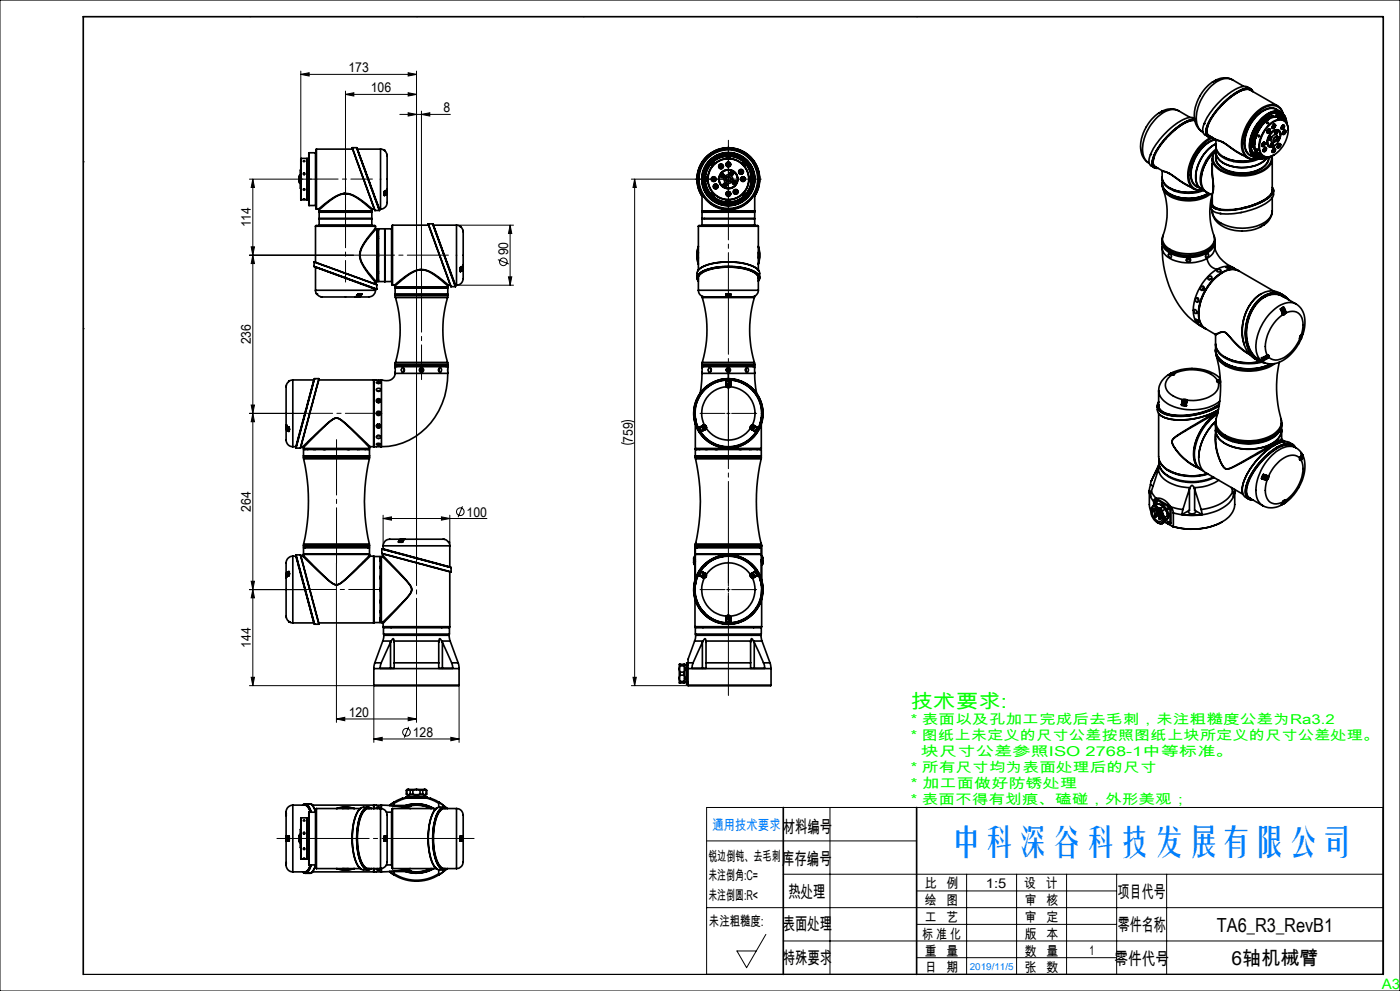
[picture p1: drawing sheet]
<svg xmlns="http://www.w3.org/2000/svg" width="420mm" height="297mm" viewBox="0 0 420 297" stroke-linecap="round" stroke-linejoin="round" font-family="sans-serif">
<defs><g id="words">
<text font-size="10.1" fill="#0080ff" x="284.6" y="256">中科深谷科技发展有限公司</text>
<text font-size="5.8" fill="#0f0" x="273.2" y="212.1">技术要求:</text>
<g font-size="5.8">
<text x="365.1" y="279.4">TA6_R3_RevB1</text>
<text x="369.4" y="289.1">6轴机械臂</text>
</g>
<g font-size="5.2">
<text x="234.8" y="249.7">材料编号</text>
<text x="234.7" y="259.2">库存编号</text>
<text x="236.5" y="269">热处理</text>
<text x="335.4" y="269.1">项目代号</text>
<text x="234.8" y="278.8">表面处理</text>
<text x="335.4" y="279.1">零件名称</text>
<text x="234.9" y="288.8">特殊要求</text>
<text x="334.4" y="289.1">零件代号</text>
</g>
<text font-size="4.3" fill="#0f0" x="414.5" y="296.4">A3</text>
<text font-size="4.2" fill="#0080ff" x="213.8" y="248.7">通用技术要求</text>
<g font-size="4.1">
<text x="104.6" y="21.7">173</text>
<text x="111.3" y="27.7">106</text>
<text x="133.1" y="33.7">8</text>
<text x="75.3" y="68.1" transform="rotate(-90 75.3 68.1)">114</text>
<text x="152.5" y="76.6" transform="rotate(-90 152.5 76.6)">90</text>
<text x="75.3" y="103.2" transform="rotate(-90 75.3 103.2)">236</text>
<text x="189.8" y="132.6" transform="rotate(-90 189.8 132.6)">759</text>
<text x="75.3" y="153.3" transform="rotate(-90 75.3 153.3)">264</text>
<text x="140" y="154.8">100</text>
<text x="75.3" y="194.1" transform="rotate(-90 75.3 194.1)">144</text>
<text x="104.6" y="214.9">120</text>
<text x="123.8" y="220.9">128</text>
<text x="212.5" y="258">锐边倒钝、去毛刺</text>
<text x="212.5" y="263.9">未注倒角:C=</text>
<text x="212.5" y="269.7">未注倒圆:R&lt;</text>
<text x="277.4" y="266.2">比</text>
<text x="284" y="266.2">例</text>
<text x="295.8" y="266.2">1:5</text>
<text x="307.3" y="266.2">设</text>
<text x="313.8" y="266.2">计</text>
<text x="277.4" y="271.1">绘</text>
<text x="284" y="271.1">图</text>
<text x="307.4" y="271.1">审</text>
<text x="314" y="271.1">核</text>
<text x="212.7" y="277.5">未注粗糙度:</text>
<text x="276.7" y="281.4">标 准 化</text>
<text x="277.4" y="276.2">工</text>
<text x="284" y="276.2">艺</text>
<text x="307.4" y="276.2">审</text>
<text x="307.4" y="281.4">版</text>
<text x="314" y="276.2">定</text>
<text x="314" y="281.4">本</text>
<text x="277.4" y="286.4">重</text>
<text x="284" y="286.4">量</text>
<text x="307.4" y="286.4">数</text>
<text x="314" y="286.4">量</text>
<text x="326.8" y="286.2">1</text>
<text x="277.4" y="291.4">日</text>
<text x="284" y="291.4">期</text>
<text x="307.4" y="291.4">张</text>
<text x="314" y="291.4">数</text>
</g>
<g font-size="4.1" fill="#0f0">
<text x="273.2" y="217.1">* 表面以及孔加工完成后去毛刺，未注粗糙度公差为Ra3.2</text>
<text x="273.2" y="221.9">* 图纸上未定义的尺寸公差按照图纸上块所定义的尺寸公差处理。</text>
<text x="276.3" y="226.7">块尺寸公差参照ISO 2768-1中等标准。</text>
<text x="273.2" y="231.4">* 所有尺寸均为表面处理后的尺寸</text>
<text x="273.2" y="236.2">* 加工面做好防锈处理</text>
<text x="273.2" y="241">* 表面不得有划痕、磕碰，外形美观；</text>
</g>
<text font-size="2.9" fill="#0080ff" x="291" y="290.7">2019/11/5</text>
</g></defs>
<g fill="none" stroke="#000" stroke-width=".3">
<path d="M0 0h420v297h-420zM75 5h.1M125 5h.1M175 5h.1M275 5h.1M90.2 22.3l2.5-.5v1zM90.2 21.3v26.3M90.2 22.3h34.8M103.6 28.3l2.6-.5v1zM103.6 27.3v40.5M103.6 28.3h21.4M119.9 34.3h15.2"/>
<path d="M122.4 27.8l2.6 .5-2.6 .5zM122.4 21.8l2.6 .5-2.6 .5zM122.4 33.8l2.6 .5-2.6 .5zM125 21.3v145.7M126.4 34.3l2.5-.5v1zM126.4 33.3v50.7M25 48.5h.1M74.8 53.7h20.1M75.8 53.7l.5 2.5h-.9zM75.8 53.7v151.8M189.4 53.7h29.6M190.4 53.7l.5 2.5h-1z"/>
<path d="M190.4 53.7v151.8M218.5 43.8v8.9M218.5 53.2v1M218.5 54.7v8.9M219.5 53.7h8.9M74.8 76.5h31.2M75.4 74h.9l-.5 2.5zM75.8 76.5l.5 2.5h-.9zM136.9 67.5h17.2M149.4 77.8l3.2 1.3M153 67.5l.5 2.5h-1zM153 67.5v18"/>
<path d="M25 98.5h.1M136.9 85.5h17.2M152.5 83h1l-.5 2.5zM218.5 115.4v7.5M74.8 123.9h16.5M75.4 121.4h.9l-.5 2.5zM75.8 123.9l.5 2.5h-.9zM186.3 132.6l1.9 .5 2.2-.5M186.3 126.5l1.9-.5 2.2 .5M210 123.9h7.5M218 123.9h1M218.5 123.4v1"/>
<path d="M218.5 124.9v7.5M219.5 123.9h7.5M114.9 155.4l2.5-.5v1zM114.9 154.4v9.2M114.9 155.4h31.2M132.4 154.9l2.5 .5-2.5 .5zM134.9 154.4v9.2M138.7 151.7l-1.3 3.3M74.8 176.7h16.5M75.4 174.2h.9l-.5 2.5zM75.8 176.7l.5 2.5h-.9zM100.9 168.8v47.7"/>
<path d="M210 176.7h7.5M218 176.7h1M218.5 168.2v7.5M218.5 176.2v1M218.5 177.7v7.5M219.5 176.7h7.5M125 187.8v28.7M74.8 205.5h37.5M75.4 203h.9l-.5 2.5zM100.9 215.5l2.5-.5v1zM100.9 215.5h24.1M112.1 205.4v17.1"/>
<path d="M122.4 215l2.6 .5-2.6 .5zM122.6 217.8l-1.3 3.3M137.7 205.4v17.1M189.4 205.5h17M189.9 203h1l-.5 2.5zM112.1 221.5l2.6-.5v1zM112.1 221.5h25.6M135.3 221l2.4 .5-2.4 .5zM212 252h63M249 242v50M212 272h203M235 262h180"/>
<path d="M275 277h60M275 267h60M290 262v30M305 262v30M320 262v30M335 262v30M350 262v30M212 292v-50h203v50h-390M229.8 280l-5.8 10-2.9-5h5.8M235 282h180M275 287h60"/>
<circle cx="151" cy="78.5" r="1.15"/>
<circle cx="138.1" cy="153.4" r="1.15"/>
<circle cx="121.9" cy="219.4" r="1.15"/>
</g>
<path d="M111.7 53.7h-16.7M103.7 84.5v-16.7" fill="none" stroke="#000" stroke-width=".3" stroke-dasharray="30.5 1.3 1.3 1.3" stroke-dashoffset="24"/>
<path d="M103.7 67.8v-11.8" fill="none" stroke="#000" stroke-width=".3" stroke-dasharray="30.5 1.3 1.3 1.3" stroke-dashoffset="26.5"/>
<path d="M134.5 76.5h-28.5" fill="none" stroke="#000" stroke-width=".3" stroke-dasharray="30.5 1.3 1.3 1.3" stroke-dashoffset="18.1"/>
<path d="M91.3 123.9h20.8M125 167v20.8" fill="none" stroke="#000" stroke-width=".3" stroke-dasharray="30.5 1.3 1.3 1.3" stroke-dashoffset="22"/>
<path d="M112.1 123.9h2.1M125 187.8v2.1" fill="none" stroke="#000" stroke-width=".3" stroke-dasharray="30.5 1.3 1.3 1.3"/>
<path d="M101 131.7v37.1" fill="none" stroke="#000" stroke-width=".3" stroke-dasharray="30.5 1.3 1.3 1.3" stroke-dashoffset="13.9"/>
<path d="M91.3 176.7h22.8" fill="none" stroke="#000" stroke-width=".3" stroke-dasharray="30.5 1.3 1.3 1.3" stroke-dashoffset="21"/>
<path d="M95 53.7h-4.3" fill="none" stroke="#000" stroke-width=".3" stroke-dasharray="30.5 1.3 1.3 1.3" stroke-dashoffset="30.2"/>
<path d="M126.5 84v29.8" fill="none" stroke="#000" stroke-width=".3" stroke-dasharray="30.5 1.3 1.3 1.3" stroke-dashoffset="14.9"/>
<path d="M142.2 251.3h-59.1" fill="none" stroke="#000" stroke-width=".3" stroke-dasharray="30.5 1.3 1.3 1.3" stroke-dashoffset="2.8"/>
<path d="M218.5 42v166.4" fill="none" stroke="#000" stroke-width=".3" stroke-dasharray="30.5 1.3 1.3 1.3" stroke-dashoffset=".6"/>
<g fill="none" stroke="#000" stroke-width=".5">
<path d="M348.8 33.3l-.6 .3a12.2 12.2 0 0 0-5.8 12 4.7 4.7 0 0 0 2.2 3.2M348.8 33.3h.1M348.8 33.3l-.3 .1M353.6 33.2a5.1 5.1 0 0 0-4.9 .1M353.6 33.2a5.1 5.1 0 0 0-5.7 1.4 13.4 13.4 0 0 0-5 11.6l.6 1.5 1.1 1.1M353.6 33.2l3.4 2M358.4 35.5a4.5 4.5 0 0 0-4.2 .8l-1 .6a21.8 21.8 0 0 0-8.5 10.7v1l.2 .7 1.4 .9M358.4 35.8a13.5 13.5 0 0 0-8 4.9 14.8 14.8 0 0 0-4.7 8.2l.1 .7 .4 .6 1.3 .2M358.4 35.7a13.1 13.1 0 0 0-7.6 4.5 14.9 14.9 0 0 0-5.2 8.7l.4 1.1 .9 .4M358.5 36.1a8.7 8.7 0 0 0-5.9 2.7 18.3 18.3 0 0 0-6.7 9.6l.3 1.3 .7 .4M358.5 36.1a9.8 9.8 0 0 0-6.5 3.3l-1.6 1.5M360.8 39.5l.1 .1"/>
<path d="M361.2 37h.1M362.3 37.9l-.2 1.6 .2 .9 .4 .2M364.9 24l-.6 .3a12.2 12.2 0 0 0-5.8 12 4.7 4.7 0 0 0 2.3 3.2M364.9 24h.1M364.9 24l-.3 .1M366 32.1l-.2 .2M369.7 23.9a5.1 5.1 0 0 0-4.9 .1M369.7 23.9a5.1 5.1 0 0 0-5.7 1.4 13.4 13.4 0 0 0-5 11.6l.6 1.5 1.2 1.1M369.7 23.9l3.4 2M374.9 26.9l8.4 4.8M375 26.9a5.5 5.5 0 0 0-4.9 1.5l-3.6 3.2M375.2 26.6l-.9-.5a6 6 0 0 0-4.8 1.4l-.2 .1a21.6 21.6 0 0 0-8.4 10.7l-.1 1 .3 .7 1.3 1"/>
<path d="M375.2 27.1a4.2 4.2 0 0 0-4.5 .9 21.2 21.2 0 0 0-8.6 10.6v1.3l.4 .7 .5 .2M375.8 27.4a1.86 1.86 0 0 0-2.8-.7 21.6 21.6 0 0 0-11.2 12.2 1.59 1.59 0 0 0 .2 1.6 1.59 1.59 0 0 0 1.6 .6M375.8 27.4a2.12 2.12 0 0 0-3.2-.6 21.5 21.5 0 0 0-10.8 12.1l.1 1.5 .5 .5 .6 .2M376.4 38.8l.4 .2M376.8 39h.1M376.9 38.3l.2-.1a.41 .41 0 0 1 .3 .5 .41 .41 0 0 1-.6 .2zM376.9 38.7h.1M377 37.9l.3 .2M377 38.6l-.1 .1M377 38.6l.2 .1M377.1 38.4v.1M377.1 38.5l-.2 .2"/>
<path d="M377.1 38.5l-.1 .1M377.3 38.4h-.3l-.1 .3h.3M377.3 38.4l-.1 .3M377.3 38.4l-.2 .1M377.3 38.1h.1M377.4 38.1v.1M377.4 38.1a.6 .6 0 0 0-.6 .3 .6 .6 0 0 0 0 .6M377.4 38.3h.1M378.1 38.2l-.8 1.4M378.2 36.3a5 5 0 0 1 5.6-2.1l.7 .5 .7 1.4-1.3-.8a4.4 4.4 0 0 0-5 1.9 8.3 8.3 0 0 0-2.2 7.7l.7 1 1.6 .9a2.88 2.88 0 0 1-3.8-3.2 11.1 11.1 0 0 1 3-7.3zM378.6 35.4a5.6 5.6 0 0 1 5.5-1.9 3.6 3.6 0 0 1 1.9 3.4 3.3 3.3 0 0 0-1.7-3.2 3.3 3.3 0 0 0-3.6 .2 11.6 11.6 0 0 0-5.6 11.5 3.1 3.1 0 0 0 5 1.7 3.3 3.3 0 0 1-3.5 .3 3.3 3.3 0 0 1-1.8-3.1 12.3 12.3 0 0 1 3.8-8.9zM379.4 36.7a8.1 8.1 0 0 0-2.8 4.8"/>
<path d="M379.5 36.6a7.9 7.9 0 0 0-2.9 5M379.5 35.1l.5 .5M379.7 35.5l-1.4 1.2-1.1 1.3M379.8 35.5l-1.8 1.6-.7 1M379.9 36.2a7.6 7.6 0 0 0-3.4 6M380 35.6h.1M380.1 39.6l.1 .1M380.1 35.3h.3M380.1 35l.3-.3a.46 .46 0 0 1 .1 .6 .46 .46 0 0 1-.5 .2zM380.1 35.3h.1M380.2 39.6v.1M380.2 35.2l-.1 .1"/>
<path d="M380.2 35.2l.2 .1M380.3 35.1l-.2 .2M380.3 34.6a2.95 2.95 0 0 1 4.8 1.3v.1M380.3 35.1l-.1 .1M380.3 35.1h.1M380.3 39.3l.3 .1M380.3 39l.3-.2a.44 .44 0 0 1 .1 .6 .44 .44 0 0 1-.5 .1zM380.3 39.3h.1M380.3 34.6l.3 .1M380.3 35l.2 .1M380.4 34.4a3.1 3.1 0 0 1 3.3-.6 3.1 3.1 0 0 1 1.9 2.6M380.4 39.3h-.1"/>
<path d="M380.4 39.3l.2 .1M380.5 39.1l-.2 .2M380.5 39.1h.2M380.5 39.1l-.1 .2M380.5 39v.1M380.5 35.1l-.3-.1-.1 .3M380.5 35.1l-.1 .2M380.5 37.8a4.1 4.1 0 0 1 4.8-1.6 4.7 4.7 0 0 1 .5 5.7 7.5 7.5 0 0 1-5.7 5.2 2.8 2.8 0 0 1-2.2-3.7 9.9 9.9 0 0 1 2.6-5.6zM380.5 38.7l.2-.1a.68 .68 0 0 1 .3 .9 .68 .68 0 0 1-.7 .4l-.2-.5zM380.5 35.8a7.3 7.3 0 0 0-4.1 7.1M380.5 34.7a.59 .59 0 0 0-.5 .3 .59 .59 0 0 0 0 .6M380.6 34.7v.2"/>
<path d="M380.6 38.7h.2M380.6 34.9v.1M380.7 39.1l-.1-.2-.3 .4M380.7 39.1l-.1 .3M380.8 38.7h-.2a.59 .59 0 0 1 .3 .7 .59 .59 0 0 1-.7 .3v-.1M380.8 38.7h.1M380.8 38.7l.1 .2M380.8 35.6a9.6 9.6 0 0 0-4.4 7.6M380.9 39h.1M381.4 40a1.69 1.69 0 0 1 2.5-.6 3.5 3.5 0 0 1-2.8 4.6 1.97 1.97 0 0 1-.5-2.9zM381.6 38.2l.1 .1M381.7 38.3h.1"/>
<path d="M381.9 37.6l.3-.2a.43 .43 0 0 1 .1 .6 .43 .43 0 0 1-.5 .2zM381.9 38h.1M381.9 38h.3M382 37.5l.3-.3a.68 .68 0 0 1 .3 .9 .68 .68 0 0 1-.8 .4l-.2-.4zM382 37.9l-.1 .1M382 37.9l.2 .1M382.1 37.6v.1M382.1 37.7l-.2 .3M382.1 37.7l-.1 .2M382.2 37.3l.1 .1M382.3 37.7l-.1-.1-.3 .4M382.3 37.7l-.1 .3"/>
<path d="M382.3 37.7h-.2M382.3 37.4l.1 .1M382.3 37.4l-.1-.1a.54 .54 0 0 1 .2 .7 .54 .54 0 0 1-.8 .2l.1 .1M382.4 37.6h.1M382.4 33.7l-.8 .1M382.5 33.9l.7 .2M382.5 39.9l.2 .2M382.5 35.1l-.8-.2-1.1 .2M382.7 39.7l.2 .1M382.7 39.8h.1M382.7 39.7l.1 .1M382.8 39.4l.2-.1a.39 .39 0 0 1 .2 .5 .39 .39 0 0 1-.6 .1z"/>
<path d="M382.8 39.3l.3-.1a.48 .48 0 0 1 .1 .7 .48 .48 0 0 1-.6 .1zM382.8 39.7l.2 .2M382.8 39.8h.1M382.8 39.7l-.1 .1M382.8 39.7l.2 .1M382.9 39.6l-.1 .1M382.9 39.3h.3M382.9 39.5l.1 .1M382.9 39.6l.1 .1M382.9 39.5v.1M382.9 39.8l.1 .1M382.9 39.6h.2"/>
<path d="M382.9 33.7a2.82 2.82 0 0 1 2.5 2.6M383 39.6h.1M383 39.8v.1M383 39.7v.1M383.1 39.6l-.1 .1M383.2 35.1l.2-.5 .3-.2 .1 .5-.2 .3M383.3 35h.3M383.3 35h.1M383.4 34.1a.7 .7 0 0 0-.7 .9l-.9-.2-1.2 .2 1.2-.1 .8 .2M383.4 34.1l.3 .3M383.4 35.3l.5 .2zM383.4 34.1l-.2-.1 .5 .4"/>
<path d="M383.4 33.1a3.5 3.5 0 0 0-4.4 0 11.9 11.9 0 0 0-5.5 11.3l.7 1.5 1.3 .9M383.4 34.9l-.1 .1M383.4 34.9l.2 .1M383.5 34.8l-.2 .2M383.5 34.8l-.1 .1M383.5 34.8h.1M383.5 34.6l.2 .1M383.6 39.1l-.7-.2-.8 .3M383.7 34.4h.1M383.7 34.7l-.1-.1-.3 .4M383.7 34.7l-.1 .3M383.8 34.4l.7 1.3"/>
<path d="M383.8 34.4a.59 .59 0 0 0-.8 .7M383.9 34.5l.6 1.2M384.1 34l1 .9 .5 1.5M384.4 33.6l-1.4-.8a5 5 0 0 0-5.8 1.8 11.2 11.2 0 0 0-3.5 10l.9 1.6 1.8 1.1M384.4 38.5h.1M384.6 38.2h.3M384.6 38.2h.1M384.6 37.7a.42 .42 0 0 1 .7-.1 .42 .42 0 0 1-.1 .6l-.4 .5a.52 .52 0 0 1-.5-.4 .52 .52 0 0 1 .3-.6zM384.6 37.8l.3-.2a.45 .45 0 0 1 .1 .6 .45 .45 0 0 1-.5 .2zM384.7 38.1l-.1 .1M384.7 38.1l.2 .1M384.7 38l-.1 .2"/>
<path d="M384.7 38v.1M384.7 38h.1M384.8 37.8l.2 .2M384.9 34a3.6 3.6 0 0 0-5.7-1.7 12.9 12.9 0 0 0-6.2 12.7 3.3 3.3 0 0 0 4.1 2.6M384.9 37.5l.1 .1M385 39.8h.1M385 34.1a3.6 3.6 0 0 0-5.8-2.1 13.4 13.4 0 0 0-6.6 12.8 3.4 3.4 0 0 0 4.6 2.8M385 39.8h.3M385 38l-.1-.2-.3 .4M385 38l-.1 .2M385 37.6l.1 .2M385 37.6l-.1-.1a.6 .6 0 0 1 .2 .8 .6 .6 0 0 1-.7 .3v-.2v.1"/>
<path d="M385.1 39.3l.3-.3a.68 .68 0 0 1 .3 .9 .68 .68 0 0 1-.8 .4l-.1-.4zM385.1 39.4l.2-.2a.43 .43 0 0 1 .1 .6 .43 .43 0 0 1-.5 .2zM385.1 39.7l-.1 .1M385.1 39.7l.2 .1M385.2 39.4v.1M385.2 39.5l-.2 .3M385.2 39.5l-.1 .2M385.2 39.4l.2 .1M385.3 39.1h.1M385.4 39.5l-.1-.1-.3 .4M385.4 39.5l-.1 .3M385.4 39.1v.1"/>
<path d="M385.4 39.2l.1 .1M385.4 39.2l-.1-.1a.54 .54 0 0 1 .3 .7 .54 .54 0 0 1-.8 .2v.1M385.5 39.4h.1M385.7 36.5a3 3 0 0 0-4.6-2.5 10.9 10.9 0 0 0-5.7 11.5 2.98 2.98 0 0 0 4.3 1.6M386.5 39a2.68 2.68 0 0 0-1.2-2.9 2.68 2.68 0 0 0-3.1 .2 9.2 9.2 0 0 0-4.3 9.1 2.62 2.62 0 0 0 4.2 1.1M90.1 52.4l-.4 .3v.5a1.66 1.66 0 0 0 .4 1.8M90.2 50.9v5.6M90.2 50.9h.1M90.2 56.5h.1M90.3 47.5v12.4M90.3 59.9h1.8M90.3 47.5h1.8"/>
<path d="M91 59.7h.5zM91.1 48.2l.4 .2h-.4zM91.2 52.3h.1M92.1 47.5v12.4M92.3 48v.1M92.3 59.3v.1M92.3 48.1v11.2M92.3 59.3h.3M92.3 48.1h.3M92.6 48.1v11.2M92.6 48.1v.1M92.6 59.2v.1"/>
<path d="M92.7 45.8v15.8M92.7 45.8h2M94.7 45.8v15.8M94.8 45.7l-.1 .1M94.9 44.7l-.1 .2v17.6l.1 .2M94.9 44.7v18M94.9 44.7h10.9M103.2 58v.1M103.2 58a19 19 0 0 0-7.5 4.5l-.1 .2M103.2 58a8.5 8.5 0 0 1 5.8 2.4l2.7 2.3M103.2 58.1a10.5 10.5 0 0 1 6.8 3.5l1.5 1.3M103.2 58.1a16.8 16.8 0 0 0-7.4 4.8h-.1"/>
<path d="M105.7 44.3h1.3M105.7 44.3l6.8 18.8M107 44.3l6.8 18.7M107.1 44.6l.1 .1M107.2 44.7l6.6 18M107.2 44.7h7M114.2 44.7l1 .3M114.2 44.7v18M115.2 45h.1M115.2 45l.2 .1a4.4 4.4 0 0 1 .7 3.8v7.8M115.2 57.5v1M115.2 58.5l.2 .1"/>
<path d="M115.3 57.5v1M115.3 58.5h.1M115.3 57.5h-.1M115.3 58.5h-.1M115.3 57.4v.1M115.3 58.5l.1 .1M115.4 57.4l-.2 .1M115.4 57.4h-.1M115.7 57.2l-.2 .8v-.7M115.8 57.1l-.5 .3M116 58l-.7 .5M116 58h-.7v.5"/>
<path d="M116 58h.1M116.1 56.8l-.7 .6M116.1 58l-.7 .6M116.1 56.8v.8M116.1 57.6l-.1 .4M116.1 57.6v.1M116.1 57.7v2.6a2.07 2.07 0 0 1-1.9 2.4M116.1 56.7v.1M116.1 57.7v.3M116.1 56.7v1M210.6 58v.1M210.6 58.1a9 9 0 0 1 7.9-13.4 9 9 0 0 1 7.9 13.4"/>
<path d="M210.6 58.7a9.4 9.4 0 0 1 7.9-14.4 9.4 9.4 0 0 1 7.9 14.4M210.6 58.8a9.4 9.4 0 0 1 7.9-14.5 9.4 9.4 0 0 1 7.9 14.5M210.6 58.1a8.9 8.9 0 0 0 15.8 0M210.6 58.1v5.1M211.5 56.4l.1 .1M211.6 56.5h.1M211.6 53.9a6.9 6.9 0 0 0 1.9 4.5M211.9 53.4l.4 .1-.5 .1 .1 .3h.3l-.4-.2zM212.3 53.3a.47 .47 0 0 0-.7 .4 .47 .47 0 0 0 .7 .4M212.3 53.2a.55 .55 0 0 0-.7 .5 .55 .55 0 0 0 .7 .5M212.6 58.3h.1M213.5 49a7.1 7.1 0 0 0-1.9 4.4"/>
<path d="M213.8 58.7a7 7 0 0 0 4.5 1.9M213.8 57.7a.55 .55 0 0 0-.2 .9 .55 .55 0 0 0 .9-.2M213.9 57.7a.47 .47 0 0 0-.3 .8 .47 .47 0 0 0 .8-.2M214 58l-.3 .2 .1 .2h.3l.1-.2M214 58h.1M214 49.4h.1M214 53.4h.2v.5l-.4-.2zM214 58l-.3 .2 .1 .3h.3l.2-.3M214.2 49.2l-.1-.2h-.3l-.1 .2 .3 .2M214.3 49.2l-.2-.3h-.3l-.1 .3 .3 .2M214.4 49.1a.46 .46 0 0 0-.8-.3 .46 .46 0 0 0 .3 .8M214.5 49a.55 .55 0 0 0-.9-.2 .55 .55 0 0 0 .2 .9"/>
<path d="M214.6 55.6l.4 .3-.2 .2h-.2zM216.1 49.6l.5 .3-.2 .2h-.3zM216.5 52.6h.6v.2h-.6zM216.6 52.6h.1M216.7 52.8h.1M216.7 52.7h.1M216.7 52.6h.1M216.7 52.7v.1M216.7 52.6v.1M216.8 52.6h.1M216.9 52.6v.2M216.9 52.8h.1"/>
<path d="M216.9 52.6h.1M216.9 52.8h-.1M216.9 52.6l-.2-.2v.6l.2-.2M217.4 55.3v.2M217.4 55.4v.1M217.4 55.3h.1M217.4 55.5h.1M217.4 55.3l-.2 .2h.6l-.2-.2M217.4 55.3h.2M217.4 55.3v.1M217.4 55.3l.2-.2v.6l-.2-.2M217.5 55.3h.1"/>
<path d="M217.5 55.5h.1M217.5 55.3h-.1M217.6 55.5h.1M217.6 55.5h-.1M217.6 55.4v.1M217.6 55.3v.1M218 59.9a.56 .56 0 0 0 .5 .7 .56 .56 0 0 0 .5-.7M218 47.5a.56 .56 0 0 1 .5-.8 .56 .56 0 0 1 .5 .8M218.3 46.8a7.4 7.4 0 0 0-4.5 1.8M218.3 59.9l.1 .4h.3v-.4M218.3 47.5l.1-.5h.3v.5M218.4 59.9v.4l.3-.1v-.3"/>
<path d="M218.4 47.5l-.1-.3 .2-.2 .3 .2-.1 .3M218.4 49h.3v.5l-.5-.2zM218.4 57.9h.3v.4l-.5-.2zM218.7 46.8a7.2 7.2 0 0 1 4.5 1.8M218.9 59.8a.48 .48 0 0 1-.4 .8 .48 .48 0 0 1-.4-.7M218.9 47.5a.48 .48 0 0 0-.4-.7 .48 .48 0 0 0-.4 .8M219.4 52v.1M219.4 51.9v.1M219.4 52h.1M219.4 51.9h.1M219.5 52.1h.1M219.4 51.9l-.2 .1h.6l-.2-.1"/>
<path d="M219.4 51.9l.2-.2v.5l-.2-.2M219.4 51.9h.2M219.5 51.9h.1M219.6 51.9h.1M219.6 52h.1M219.6 52l-.1 .1M219.6 51.9v.1M220 54.6l.5 .1zM220.1 54.7l.1 .1M220.1 54.7h.1M220.1 54.6h.1M220.1 54.6v.1"/>
<path d="M220.2 54.6h-.1M220.2 54.8h.1M220.2 54.6v-.2l.1 .2M220.2 54.8v.2l.1-.2M220.2 54.6h.1M220.3 54.6h.1M220.3 54.6v.2M220.3 54.7v.1M220.3 54.8h.1M220.3 54.7h.1M220.6 57.3l.4 .2-.2 .2h-.2zM222.2 51.2h.3v.5l-.5-.2z"/>
<path d="M222.5 49a.55 .55 0 0 1 .9-.2 .55 .55 0 0 1-.2 .9M222.6 49a.47 .47 0 0 1 .8-.2 .47 .47 0 0 1-.2 .8M222.7 53.4h.4v.5h-.4zM222.8 49v.2l.1-.3h.3v.5h-.2l.2-.1v-.3zM223 58l.3 .2-.1 .3-.4-.2 .4 .1-.2-.4M223.1 57.7a.48 .48 0 0 1 .3 .9 .48 .48 0 0 1-.8-.3M223.2 58.7a6.9 6.9 0 0 1-4.5 1.9M223.2 57.7a.55 .55 0 0 1 .2 .9 .55 .55 0 0 1-.9-.2M223.6 49a7.3 7.3 0 0 1 1.8 4.4M224.4 58.3h.1M224.7 53.3a.48 .48 0 0 1 .7 .4 .48 .48 0 0 1-.8 .4M224.7 53.2a.55 .55 0 0 1 .8 .5 .55 .55 0 0 1-.8 .5"/>
<path d="M224.8 53.4h.2v.5l-.3-.1 .3 .1 .1-.3zM225.4 53.9a7.1 7.1 0 0 1-1.8 4.5M225.4 56.5h.1M225.5 56.4l-.1 .1M226.4 58.1h.1M226.4 58v.1M226.4 58.1v5.1M344.6 48.8l.2 .1M345.1 46.4h.1M346.2 47.2l-.3 1.7 .3 .8 .4 .2M346.5 49.9l2.2 1.2M346.9 50.4h.1"/>
<path d="M348.7 51.1v.1M348.7 55.2l.2 1.4M348.7 53.2a4.1 4.1 0 0 0 3 3.7 12.6 12.6 0 0 0 9.4 .2M348.7 54.9a4.2 4.2 0 0 0 3 3.6 12.3 12.3 0 0 0 10.8-.6 11.6 11.6 0 0 1-12.9-.8l-.6-.8zM348.7 51.2v1.9a4.9 4.9 0 0 0 4 4 12.8 12.8 0 0 0 7.9-.1M348.7 51.1l2 .8M348.7 51.2l2 .8M348.7 55.2a4.8 4.8 0 0 0 4 4 12.3 12.3 0 0 0 10.1-1.2M348.7 53.4v1.8M348.9 56.6a20.3 20.3 0 0 1 0 14M348.9 56.6a7.9 7.9 0 0 0 7.5 3.6 10.4 10.4 0 0 0 6.6-2M349.9 41.4l-.2 .3"/>
<path d="M350.7 51.9v.1M350.7 51.9l7.5 4.8M350.7 52l3.9 2.6 2.3 1.3M350.9 56.3a12.6 12.6 0 0 0 9.8 .7M360.3 54a4 4 0 0 0 1.7 3.6l1.6 .9M360.4 56.7l1.3 .7M362.7 40.6l2.1 1.2M363 41.1h.1M363.5 41.1a13.3 13.3 0 0 0-7 13 3.4 3.4 0 0 0 4.4 2.9M363.6 58.5a20.4 20.4 0 0 0 .6 12.1M363.6 58.5l.1 .1M363.7 59.9a1.64 1.64 0 0 0-.2 1.8 1.64 1.64 0 0 0 1.4 .9 21.8 21.8 0 0 0 16.2-3.9l.9-1.3v-.7l-.3-.5a1.72 1.72 0 0 1-.6 2.6 21.6 21.6 0 0 1-16.1 3.9 1.72 1.72 0 0 1-1.6-2.2"/>
<path d="M363.7 58.6l.1 2.9 .8 .7 1.3 .4M363.7 47.5v4.1l.3 4.2M363.7 49.1l-.1 2.6 .4 4M363.8 41.3a12.9 12.9 0 0 0-7 13 3.3 3.3 0 0 0 4 2.6M364 55.7v.1M364 55.7l-.4 2.8M364 55.8l-.3 2.8M364.1 45.7l.5-.5a12.8 12.8 0 0 0-4.3 8.8 12.3 12.3 0 0 1 3.8-8.3zM364.6 41.8a11.3 11.3 0 0 0-7.2 8.7 5 5 0 0 0 1.4 5.4l.6 .2M364.8 41.8v.1M364.8 44a4.7 4.7 0 0 0 3.9 4 12.8 12.8 0 0 0 8.9-.3M364.8 45.7a5.1 5.1 0 0 0 4.6 4.1 11.1 11.1 0 0 0 10.3-2.1l.5-.6a8.6 8.6 0 0 1-7.7 3.2 9 9 0 0 1-7.4-3.2z"/>
<path d="M364.8 43.1a11.8 11.8 0 0 0-5.9 11.2l.5 1.4 1 1M364.8 44.7a12 12 0 0 0-4.6 10.4l.6 1.4 1 1M364.8 43.1a11.6 11.6 0 0 0-5.9 11.6l.7 1.3 .8 .7M364.8 45.1a3.5 3.5 0 0 0 1.1 5.5 13.2 13.2 0 0 0 14.2-.5 3.6 3.6 0 0 0 1.3-3.3M364.8 45a3.6 3.6 0 0 0 1 5.9 13.6 13.6 0 0 0 14.4-.5 3.6 3.6 0 0 0 1.4-3.7M364.8 41.9v1.9a4.8 4.8 0 0 0 4.1 4 12.8 12.8 0 0 0 7.8-.1M364.8 41.8a11 11 0 0 0-7.4 9.1 4.7 4.7 0 0 0 1.6 4.9l1.3 .8M364.8 44.1v3.2a4.8 4.8 0 0 0 4.1 4 11.1 11.1 0 0 0 10.9-2l.7-1.3 .1-.9M364.8 46.7a3.4 3.4 0 0 0 2.2 3.9 11.9 11.9 0 0 0 12.5-.9l1-1.4 .1-1.3M364.8 41.8l2 .8M364.8 41.9l2 .7M366.8 42.6h.1"/>
<path d="M366.8 42.6l7.5 4.7M366.8 42.6l3.9 2.8 2.3 1.2M367.1 47a12.6 12.6 0 0 0 9.7 .7M375.1 43.5a3.1 3.1 0 0 0 1.1 3.2 3.1 3.1 0 0 0 3.3 .3M375.2 43.3a2.95 2.95 0 0 0 3.7 3.5M375.2 43.4l.3 .1M375.2 45l.2 .4M375.3 42.4l.7 .1M375.4 43.5h.1M375.6 43.1l.3 .1M375.6 43.1h.1M375.6 42.8l.3-.2a.38 .38 0 0 1 .1 .6 .38 .38 0 0 1-.6 0z"/>
<path d="M375.7 46a2.91 2.91 0 0 0 3.6 1M375.7 43.1h-.1M375.7 43.1l.2 .1M375.7 42.4l.2-1.4 .8-2-.6 1.6-.3 1.8M375.7 42.9l-.1 .2M375.7 42.9v.2M375.8 45.6l.5 .5M375.7 42.9h.1M375.8 42.8l.2 .1M375.9 43.3l.4 1.1 .5 .5M376 42.9l-.1-.1-.3 .3M376 42.9l-.1 .3"/>
<path d="M376 42.5l.1 .2M376 42.5a.64 .64 0 0 0-.6 1M376.1 42.8h.1M376.4 46.2l-.2-.1 .6 .3M376.6 47l1.4 .3 1.4-.3M376.8 46.4h.1M376.8 45.1l-.6-.7-.4-1 .4 1.1 .6 .7M376.9 45.2a.66 .66 0 0 0-.5 1l.4 .2M376.9 46.1h.1M376.9 46.1h.3M377 44.7l.4 .3zM377 46.4h1.3h-1.4"/>
<path d="M377 46l-.1 .1M377 46l.2 .1M377 45.5l-.3 .6 .1 .3M377.1 45.8v.1M377.1 45.9l-.2 .2M377.1 45.9l-.1 .1M377.1 45.6l-.1 .1a.38 .38 0 0 0-.3 .4 .38 .38 0 0 0 .5 .3 .38 .38 0 0 0 .2-.5M377.1 45.8l.2 .1M377.3 45.9l-.1-.2-.3 .4M377.3 45.9l-.1 .2M378.5 43.6l.1 .1M378.6 43.7h.1"/>
<path d="M378.7 43.4h.4M378.8 43.3v.1M378.8 42.9l.4-.3a.66 .66 0 0 1 .3 .9 .66 .66 0 0 1-.8 .4l-.2-.4zM378.8 42.9l.3-.1a.46 .46 0 0 1 .1 .6 .46 .46 0 0 1-.6 .2zM378.9 43.3h-.1M378.9 43.3l.2 .1M378.9 43.1l-.1 .2M378.9 43.1v.2M378.9 43.1h.1M379 45.2h.1M379 42.7l.2 .1M379 43l.2 .1"/>
<path d="M379 42.7h.1a.59 .59 0 0 1 .2 .7 .59 .59 0 0 1-.7 .3l-.1-.2 .1 .2M379.1 42.7h.1M379.2 42.7v.1M379.2 44.9h.3M379.2 43.1h-.4l-.1 .3M379.2 43.1l-.1 .3M379.2 42.8l.1 .1M379.2 44.9h.1M379.2 44.4a.42 .42 0 0 1 .7-.1 .42 .42 0 0 1-.1 .6l-.4 .5a.52 .52 0 0 1-.5-.4 .52 .52 0 0 1 .3-.6zM379.2 44.5l.3-.2a.4 .4 0 0 1 .1 .6 .4 .4 0 0 1-.6 .1zM379.3 44.8l-.1 .1M379.3 44.8l.2 .1"/>
<path d="M379.3 43h.1M379.3 44.7l-.1 .2M379.3 44.7v.1M379.3 44.7h.1M379.4 44.6l.2 .1M379.5 44.2l.1 .1M379.6 44.7l-.1-.2-.3 .4M379.6 44.7l-.1 .2M379.6 44.3l.1 .2M379.6 44.3l-.1-.1a.6 .6 0 0 1 .2 .8 .6 .6 0 0 1-.7 .3v-.2v.1M379.7 44.5v.1M380.1 42.6l.2 .8 .5 .5"/>
<path d="M380.6 41.6l.2 .2M380.9 41.5h.1M380.9 41.1l.2-.1a.38 .38 0 0 1 .1 .5 .38 .38 0 0 1-.6 .1zM380.9 41.4l.1 .2M380.9 41h.1a.43 .43 0 0 1 .3 .6 .43 .43 0 0 1-.7 .1zM380.9 41.4v.1M380.9 41.3v.1M380.9 41.3l.2 .1M380.9 41.5l.1 .1M380.9 41.3h.3M380.9 41.4l.1 .1M381 41h.2"/>
<path d="M381 41.3h.1M381 41.3h-.1M381 41.5v.1M381.1 41.4l-.1 .1M381.1 41.3h.1M381.1 43.5l.2 .2M381.2 41.3l-.1 .1M381.3 43.4l.2 .1M381.3 43.4l.1 .1M381.4 43l.3-.2a.56 .56 0 0 1 .1 .7 .56 .56 0 0 1-.6 .3zM381.4 43.1l.2-.2a.43 .43 0 0 1 .1 .6 .43 .43 0 0 1-.5 .2zM381.4 43.4l.2 .1"/>
<path d="M381.4 43.5h.1M381.4 43.3l-.1 .1M381.4 43.3l.2 .1M381.5 43.3h-.1M381.5 43.3l.1 .1M381.5 43.5h.1M381.5 43.2l.2 .1M381.5 42.9h.2M381.6 43.2h.1M381.6 43.2l-.1 .1M381.6 43.4v.1M381.6 43.4h.1"/>
<path d="M381.6 43.2l.1 .1M381.6 45.4l.1 .1M381.7 56.8a3.6 3.6 0 0 1-2.6 3.2 20.8 20.8 0 0 1-14 2.4l-1.2-.7-.2-1.1M381.7 47.5v9.6a5.2 5.2 0 0 1-3.5 3.4l-2.9 1.2-2.1 .5M381.7 59.3v3.9a5.4 5.4 0 0 1-4.4 4.5 13.3 13.3 0 0 1-12.5-1.9l-.8-1.3-.3-1.5M381.7 43.3l-.1 .1M381.7 45.5h.1M381.9 45.2h.3M381.9 45.1v.1M382 40.6a.79 .79 0 0 1 1.1 0 .79 .79 0 0 1 0 1.1l-.2 .4a.81 .81 0 0 1-1 .6 .81 .81 0 0 1-.5-1zM382 44.7l.3-.3a.66 .66 0 0 1 .3 .9 .66 .66 0 0 1-.8 .4l-.2-.4zM382 44.7l.2-.1a.45 .45 0 0 1 .1 .5 .45 .45 0 0 1-.5 .3z"/>
<path d="M382 45.1h-.1M382 45.1l.2 .1M382.1 57.1v1.1a5.7 5.7 0 0 1-3.4 3.3l-.6 .3a21.7 21.7 0 0 1-13.3 1.9l-1.4-1-.1-1.7M382.1 44.8v.1M382.1 44.9l-.2 .2M382.1 44.9l-.1 .2M382.2 44.5l.1 .1M382.2 41.4l.5-.3a.66 .66 0 0 1 .2 .8 .66 .66 0 0 1-.8 .3zM382.3 44.9h-.3l-.1 .3M382.3 44.9l-.1 .3M382.3 44.9h-.2M382.3 44.6l.1 .1"/>
<path d="M382.3 44.6l-.1-.1a.6 .6 0 0 1 .3 .7 .6 .6 0 0 1-.7 .4l-.2-.3 .1 .2M382.3 41.3l.4-.2a.68 .68 0 0 1 .3 .8 .68 .68 0 0 1-.8 .4l-.1-.4zM382.4 44.8h.1M383 41.8l.2 .2M383.2 41.5l.4-.3a.44 .44 0 0 1 .1 .6 .44 .44 0 0 1-.6 .1zM383.2 41.4l.3-.2a.45 .45 0 0 1 .2 .6 .45 .45 0 0 1-.7 .1v-.1M383.2 44.1h.1M383.3 44.1h.1M383.3 41.6l.2 .2M383.4 41.7v.1M383.4 41.6h.1M383.4 41.6l-.2 .2 .2-.1"/>
<path d="M383.4 41.6l.1 .1M383.4 41.2h.3M383.5 41.5h.1M383.4 41.8h.1M383.4 41.5l.2 .1M383.4 43.4l.2-.2a.4 .4 0 0 1 .3 .6 .4 .4 0 0 1-.6 .2zM383.4 43.7h.1M383.5 43.3l.3-.2a.66 .66 0 0 1 .3 .8 .66 .66 0 0 1-.7 .4l-.2-.4zM383.5 41.6v.1M383.5 41.5l-.1 .1M383.5 41.7v.1M383.5 41.5l.1 .1"/>
<path d="M383.5 43.7h-.1M383.5 43.7l.2 .1M383.6 43.5v.1M383.6 43.6l-.2 .1M383.6 43.6l-.1 .1M383.6 41.6h-.1M383.6 43.4l.2 .1M383.6 43.4v.2M383.8 43.1h.1M383.8 43.5l-.1 .3M383.8 43.5h-.3l-.1 .3h.3M383.9 43.1h-.1a.56 .56 0 0 1 .2 .8 .56 .56 0 0 1-.8 .1l.1 .1"/>
<path d="M383.9 43.1v.1M383.9 43.2l.1 .1M384 43.4h.1M384.1 40.4a1.32 1.32 0 0 0-.9-1.5 1.32 1.32 0 0 0-1.6 .7 3.4 3.4 0 0 0-1 4.2l.7 .3 .9-.4M384.1 40.4h.1M384.2 40.3l-.1 .6M384.2 40.3a1.31 1.31 0 0 0-.8-1.4 1.31 1.31 0 0 0-1.6 .5 3.6 3.6 0 0 0-1.3 4.4 1.54 1.54 0 0 0 2.1-.3M384.8 40v.1M384.8 40.1h.1M92.7 61.6h2M94.2 78.5l18.8 6.8M94.2 79.9l18.8 6.8"/>
<path d="M94.2 78.5v1.4M94.7 61.6l.1 .1M94.7 67.8h17.9M94.7 67.8l.1-.2h17.6l.2 .2M94.7 67.8v10.8M94.9 62.7h.7M95.5 62.7l.2 .2M95.7 67.5v.1M95.7 67.5v-3.9h15.8v3.9M95.7 65.5h15.8M95.7 63.2h15.8M95.7 67.5h15.8"/>
<path d="M95.7 62.9v.3M95.8 65.5h15.7M96.2 63.3v.1M96.2 63.4v.2M96.2 63.4h14.9M98.7 63.5l-.1 .1M98.7 63.6l-.2-.2-.4 .2M103.2 63.6l.4-.2 .5 .2M107.9 76.9h.1M107.9 76.9a16.5 16.5 0 0 0 4.3 7.1l.4 .6M108 76.9a14.7 14.7 0 0 0 4.3 6.9l.5 .6h.4M108.6 63.6l.3-.2 .2 .2"/>
<path d="M108.6 63.5l.1 .1M111.1 63.4l-.1 .2M111.1 63.3v.1M111.5 67.5l.1 .1M111.5 62.9v.3M111.7 62.7l-.2 .2M111.7 62.7h.6M112.5 63.1h.1M112.5 63.1h1.3M112.6 68.4l.3 .2M112.6 68.4l-1.4 1.7a11.3 11.3 0 0 0-3.3 6.4v.4M112.6 67.8v.6"/>
<path d="M112.8 68.6a21.2 21.2 0 0 0-4.7 7.1l-.1 1.2M112.8 68.6h.4M113.2 68.6v15.8M113.2 69l.1 .1M113.3 69.1h.3M113.3 69.1v14.8M113.6 71l-.2 .2 .1 .3M113.6 76.1l-.2 .4 .2 .4M113.6 71.5h-.1M113.8 62.7v.1M113.8 62.7h.4M115.4 68.6v15.8"/>
<path d="M115.4 68.6v15.7M117.5 68.6h-3.9v15.8h3.9M117.5 68.6v15.8M117.5 68.5v.1M117.8 67.5l-.3 .2v17.6l.3 .2M117.8 67.5v18M117.8 67.5h10.8M128.4 67.1l6.9 18.8M128.5 67.1h-.1M128.5 67.1l6.8 18.8M128.5 67.1h1.3M129.8 67.1l6.8 18.8"/>
<path d="M129.8 67.1h.1M130 67.4v.1M130 67.5l6.6 18M130 67.5h6.9M136.9 67.5l1.1 .3M136.9 67.5v18M138 67.8h.1M138 67.8l.1 .1a3.6 3.6 0 0 1 .9 3.3v9.3M138.6 79.9h.1M138.9 79.6l-.8 .5M138.9 79.6v.8M138.9 79.5v.1"/>
<path d="M209.5 73.9l-.4 2.2 .4 3M209.5 73.8l-.4 2.4 .4 3M209.5 75.6v1.8M209.5 67.8h18M209.5 67.8l.2-.2h17.6l.2 .2M209.5 67.8v13.2M210.6 67.5l-.1 .1M210.6 67.5v-3.9h15.8v3.9M210.6 65.5h15.8M210.6 63.2h15.8M210.6 67.5h15.8M210.7 65.5h15.6"/>
<path d="M211 63.3l.1 .1M211.1 63.4v.2M211.1 63.4h14.8M213.5 63.5v.1M213.5 63.6l-.2-.2-.3 .2M218.1 63.6l.5-.2 .3 .2M223.4 63.6l.4-.2 .2 .2M223.5 63.5v.1M225.9 63.4v.2M226 63.3l-.1 .1M226.4 67.5l.1 .1M227.5 73.9l.4 1.9-.4 3.3"/>
<path d="M227.5 73.8l.4 2.1-.4 3.3M227.5 75.6v1.8M227.5 67.8v13.2M348.7 74.2a28.4 28.4 0 0 0 9.5 22.1l1.8 1.3M348.7 72a4.3 4.3 0 0 0 3.4 4.1 11.2 11.2 0 0 0 11.5-1.8l.7-1.2 .2-1.1M348.7 74.2a4.8 4.8 0 0 0 3.9 4 12.5 12.5 0 0 0 9.5-.8M348.7 72.6v1.6M348.7 72.5a4.7 4.7 0 0 0 4 4.1 11.1 11.1 0 0 0 10.9-2l.7-1.3 .2-.8M348.7 72a4.9 4.9 0 0 0 4 4 11.4 11.4 0 0 0 10.9-2l.7-1.2 .2-.8M348.9 70.6l-.2 1.4M348.9 70.6a3.7 3.7 0 0 0 2.7 4.4 11.8 11.8 0 0 0 11.6-1.1 3 3 0 0 0 1-3.3M350.6 76.1a.61 .61 0 0 1 .7 .4 .61 .61 0 0 1-.3 .7 .86 .86 0 0 1-.4-1.1z"/>
<path d="M356 77.6l.5 .3 .6-.3M356.3 77.5h.5M361.9 76.3l.3-.2a.52 .52 0 0 1 .5 .5 .52 .52 0 0 1-.5 .5l-.1 .1a.46 .46 0 0 1-.5-.4 .46 .46 0 0 1 .3-.5zM362.1 77.4a3.7 3.7 0 0 0 2.9 3.3M363.4 60.4v.1M363.7 63.2a6.2 6.2 0 0 0 4.8 5.4 11.6 11.6 0 0 0 10.7-1.2M364.2 70.6l.3 1.4M364.5 74.2a9.4 9.4 0 0 0 5.5 6.1M364.5 72.6v1.4l-.1-.6M364.5 74.2a3.8 3.8 0 0 1-2.4 3.2M364.5 73.9v.3M366 64h.1"/>
<path d="M367.8 80h.5l.7 .3-.8 .1zM372.4 63.7h-.1M379.2 67.4h.1M379.2 67.4l-.2 .1M381.7 63.2a5.3 5.3 0 0 1-2.6 4.2M94.6 80l.1 .1M94.7 87l.3 1M94.7 80.1l17.9 6.6M94.7 87h17.9M94.7 80.1v6.9M95 88l.7 .8 1 .2h9.9M95 88h.1"/>
<path d="M95 88v.1M106.6 89h1M106.7 88.9l-.1 .1M106.7 88.9h.9M107.1 88.6h.1M107.1 88.5h.1M107.2 88.4h.7l-.3 .1M107.3 88.2l-.6 .7M107.4 88.2l-.3 .3M107.4 88.2h-.1M107.5 88.1l-.1 .1M107.5 88.1h.9"/>
<path d="M107.5 88h1M107.5 88l-.2 .2M107.5 88v.1M107.6 88.9v.1M107.6 88.5h-.4M107.9 88.9h-.3M107.9 88.2h.1M107.9 88.1v.8M107.9 88.2h.5M107.9 88.9h.1M107.9 88.9l-.3 .1M108.4 88.1v.1"/>
<path d="M108.4 88.2l-.5 .7M108.4 88.2h.1M108.5 88v.2M108.5 88l-.1 .1M108.5 88.2l-.6 .7M112.6 87a2.45 2.45 0 0 1-3.2 2h-1.8M112.6 84.6v.6M112.6 86.7v.3M112.7 86.6l-.1 .1M112.9 84.4l-.3 .2M113 86.7h.1M113 85.3v1.4"/>
<path d="M113.3 83.9l-.1 .1M113.3 83.9h.3M113.5 81.5h.1M113.5 81.5l-.1 .2 .2 .3M117.5 84.4v.1M117.8 85.5h.6M118.4 85.5l.1 .2M118.5 88.6l.1 .6M118.5 88.6v-2.3h15.8v2.3M118.5 88.2h15.8zM118.5 86h15.8M118.5 88.6h15.8"/>
<path d="M118.5 85.7v.3M118.6 89.2a34.2 34.2 0 0 1 0 19.4M118.6 89.2h15.7M119 86.1v.1M119 86.2l.1 .1M119 86.2h14.8M121 86.3l.5 .1M126 80.8v.1M126 80.8a17.5 17.5 0 0 0-7.3 4.4l-.3 .3M126 80.8a8.3 8.3 0 0 1 5.8 2.4l2.7 2.3M126 80.9a10.5 10.5 0 0 1 6.4 3.1l1.9 1.7M126 80.9a16.6 16.6 0 0 0-7.4 4.8h-.1"/>
<path d="M126.1 86.3h.7M131.9 86.3l-.5 .1M133.8 86.2v.1M133.9 86.1l-.1 .1M134.3 89.2a34.2 34.2 0 0 0 0 19.4M134.3 88.6v.6M134.3 85.7v.3M134.5 85.5h.6M134.5 85.5l-.2 .2M135.3 85.9h1.3M136.6 85.5v.1M136.6 85.5h.3"/>
<path d="M138 80.3v1M138 81.3l.1 .1M138 81.3h.1M138 80.7h.8M138 80.3h.1M138.1 80.2l-.1 .1M138.1 80.7h.1M138.1 81.3v.1M138.1 80.7v.6M138.1 80.1l-.1 .2M138.1 80.1v.1M138.4 80v.7l.1-.6"/>
<path d="M138.5 80.1l-.4 .1M138.5 80.1h.1M138.8 80.7l-.7 .6M138.8 80.7l.1 .1M138.9 80.8l-.8 .6M138.9 80.4l-.1 .3M138.9 80.4l.1 .1M139 80.5v2.2a2.26 2.26 0 0 1-2.1 2.8M139 80.5l-.1 .3M209.1 83.3v-1.4a3.3 3.3 0 0 1 2.7-2.4 21 21 0 0 1 14.9 .8l.9 .8 .3 .5v1.7M209.3 81.2a8.5 8.5 0 0 1 6.1-2.5l1-.1a16.5 16.5 0 0 1 10.9 2.1l.4 .5M209.5 87a2.56 2.56 0 0 0 3.3 2h5.1"/>
<path d="M209.5 87h18M209.6 82.2a14 14 0 0 1 8.9-2.3h1.4a11 11 0 0 1 7.8 2.6l.2 1-.4 .7a1.89 1.89 0 0 0-1.2-2.8 20.1 20.1 0 0 0-16.1 .3 1.58 1.58 0 0 0-.7 2.5l-.4-1zM210.6 88.8l.1 .4M210.7 89.2a34.2 34.2 0 0 1 0 19.4M210.7 89.2h15.6M217.8 88.2v.7M217.8 88.9l.1 .1M217.8 88.9h.2M217.8 88.2h.1M217.8 88.9h.1M217.9 88h1.2M217.9 88l-.1 .2"/>
<path d="M217.9 88v.1M217.9 88.4h1.1M217.9 88.1h1.2M217.9 88.1l-.1 .1M217.9 89h1.2M217.9 88.4h1.2M217.9 88.1v.3M218 88.9h1M218 88.9l-.1 .1M218.5 80v.1M218.5 80.1a12.4 12.4 0 0 0-8.6 2.2l-.4 .8v3.9M218.5 80.1a12.1 12.1 0 0 1 8.7 2.4l.3 .9v3.6"/>
<path d="M218.5 80l2.6 .1a10 10 0 0 1 6.2 2.4l.2 1.2M218.5 80h-1.6a10.6 10.6 0 0 0-7.2 2.5l-.3 .8 .1 .4M219 88.9l.1 .1M219.1 88l.1 .2M219.1 88.1v.1M219.1 88.2h.1M219.1 88v.4M219.1 88.2v.7M219.1 88.9h-.1M219.1 88.9h.1M219.2 88.9l-.1 .1M219.2 88.2v.7"/>
<path d="M226.3 89.2a34.2 34.2 0 0 0 0 19.4M226.4 88.8l-.1 .4M227.5 87a2.66 2.66 0 0 1-3.4 2h-5M358.2 92.8a.61 .61 0 0 1 .8 .4 .61 .61 0 0 1-.3 .7 .81 .81 0 0 1-.5-1.1zM358.6 95.8h.4a.63 .63 0 0 1 .5 .8zM358.8 89.4a.55 .55 0 0 1 .8 .5 .55 .55 0 0 1-.8 .5l-.2-.6zM359.5 89.5l.1 .8M360 97.6l.2 .1M360.7 97.9l-.6-.3 1.5 .9M361.2 86.1l-.4 .3-.1 .6M361.2 86.4l-.2 .5M362.4 83.1a.59 .59 0 0 1 .7-.4 .59 .59 0 0 1 .5 .7 .59 .59 0 0 1-.8 .4l-.4-.2z"/>
<path d="M363.5 83.5l-.7 .3M365 80.7a15.4 15.4 0 0 0-7 13.3 4.5 4.5 0 0 0 2 3.6M365 81a.64 .64 0 0 1 .7-.3 .64 .64 0 0 1 .5 .6 .71 .71 0 0 1-1.2-.3zM366.7 81.7a15.6 15.6 0 0 0-7.1 12.3M370 80.3l1.6 .9M370 80.3a5.2 5.2 0 0 0-5 .4M371.7 81.2a5.7 5.7 0 0 0-6.4 1.3 15.1 15.1 0 0 0-5.6 13 4.3 4.3 0 0 0 1.9 3M378.3 88.1a13.6 13.6 0 0 0-5 15.2M378.3 88.1a13.5 13.5 0 0 0-3.9 17.5l1.4 1.5 1.6 1M378.3 88.1a5.9 5.9 0 0 1 6.7 .3M379.2 88.6a13.5 13.5 0 0 0-3.7 17.8l1.8 1.6 2.2 .7M379.2 88.6a5.6 5.6 0 0 1 7.5 1.2"/>
<path d="M379.2 88.6l.1 .1M379.3 88.7a5.4 5.4 0 0 1 7.2 1.1M379.3 88.7a13.3 13.3 0 0 0-3.7 17.7l2 1.7 1.7 .6M379.3 89h.1M379.3 89a5.3 5.3 0 0 1 6.2 .2M379.3 89a13.1 13.1 0 0 0-3.9 16.7 5.9 5.9 0 0 0 3 2.5M379.4 89a12.8 12.8 0 0 0-3.4 17.3l1 1 1.8 1.1M382.1 87.2l-10.4-6a5.9 5.9 0 0 0-6.5 1.6 15 15 0 0 0-5.4 12.9l.6 1.6 .7 .8 3.5 2.1M384.2 92.6v.1M384.2 92.6h.1M384.2 92.7l.5 1.3M384.2 92.7h.1"/>
<path d="M384.5 88.6l.4 .3M384.7 94l.1 .3M384.7 93.9l.1 .3M384.7 93.9v.1M384.7 93.6l.2 .1M384.8 93.6l.1 .1M384.8 93l-.3 .4M384.8 93l.1 .3M384.8 93h.3l.1 .3-.4 .6M384.8 94.3a12 12 0 0 0-5.1 10.9l.5 1.2M384.8 93.9v.1M384.8 94.2v.1"/>
<path d="M384.9 93.7h.1M384.9 93.4l.1 .1M384.9 93.3v.2M384.9 93.6h-.2M384.9 93.4h.1M384.9 93.6h.1M384.9 93.8l-.1 .1M384.9 93.5v.1M384.9 88.9a5.5 5.5 0 0 0-5.5 .1M384.9 88.9l3.9 2.2M384.9 93.7v.1M384.9 93.3h.1"/>
<path d="M384.9 93.8h.1M384.9 93.3l.1 .1M384.9 93.4l.2 .1M384.9 93.7l.1 .1M384.9 93.5l.1 .1M385 93.4h.1M385 92.1l.2 .1M385 92.1l-.8 .5M385 93.6v.2M385 92.1h.1M385 93.6h.1M385 92.1l.1 .1"/>
<path d="M385 93.4l.1 .1M385 92.1v.9M385.1 92.2v.8l-.4-.2-.3 .3M385.1 92.2l.5 1.2M385.1 93.5l-.1 .1M385.2 92.2l.5 1.2M385.2 92.2h-.1M385.2 93.2l.4 .2M385.6 93.8l-.4 .5-.4-.1M385.6 93.8h.1M385.6 93.4v.4M385.6 93.4h.1"/>
<path d="M385.7 93.8a3.3 3.3 0 0 1 3.4-.2 3.3 3.3 0 0 1 1.8 3l-.1 2.3-.5 1.6M385.7 93.8a.6 .6 0 0 1-.9 .5M385.7 93.4v.4M388.8 91.1a7 7 0 0 1 2.3 8.2l-.5 1.1M388.8 91.1a6 6 0 0 0-6.8 1.9 14.9 14.9 0 0 0-5.1 12.5l.6 1.6 1.3 1.3M86.8 114.2l-.2 .1a3.5 3.5 0 0 0-.8 3.4v9.7M86.8 114.2h.1M86.8 114.2h-.1M87.8 113.9l-1 .3M87.8 113.9v20M87.8 113.9h6.4M94.2 113.9l-5.4 20"/>
<path d="M94.2 113.8v.1M94.4 113.5l-5.6 20.8M94.4 113.5h1.3M95.6 113.9h16.5M95.7 113.5l-5.6 20.8M112.1 113.9v20M112.1 116.3h.2M112.9 114.6l.4-.2a.55 .55 0 0 1 .8 .4l-.5 .1zM113 116.6a.58 .58 0 0 1 .7-.2 .58 .58 0 0 1 .3 .8 .61 .61 0 0 1-.7 0 .61 .61 0 0 1-.3-.6zM113.8 117.2l-.5 .1M114.4 113.9v20M114.4 113.9h-2.1v20h2.1"/>
<path d="M118.5 109.2v.3h15.8v-.3M118.5 111.9a2.77 2.77 0 0 1-4.1 2M118.5 111.9h15.8M118.5 111.9v-2h15.8v2M118.5 109.2h15.8M118.6 108.6l-.1 .6M118.6 108.6h15.7M119 109.5v.4M120.6 110.3a.58 .58 0 0 1 .7 .6 .58 .58 0 0 1-.7 .6l-.2-.6zM121.2 110.5v.7M131.6 110.5v.7M131.8 110.3a.58 .58 0 0 1 .7 .6 .58 .58 0 0 1-.7 .6l-.2-.6z"/>
<path d="M133.8 109.5v.4M134.3 108.6v.6M134.3 111.9a21.1 21.1 0 0 1-17.7 21.9l-2.2 .1M210.6 111.9l-.6 6M210.6 109.2v.3h15.8v-.3M210.6 111.9h7.9M210.6 111.9v-2h15.8v2M210.6 109.2h15.8M210.7 108.6l-.1 .6M210.7 108.6h15.6M211.1 109.5v.4M212.7 110.3a.54 .54 0 0 1 .7 .6 .54 .54 0 0 1-.8 .4l-.1-.4z"/>
<path d="M213.3 110.5v.7M217.8 115.5l.1 .4M217.8 114.3v1.2M217.8 115.5h.1M217.8 114.3v.1M217.8 115.5l.2 .4M217.8 114.4v1.1M217.9 115.9a8 8 0 0 0-6.6 11.5M217.9 115.9a.71 .71 0 0 0 1.2 0M217.9 114.2h1.2M217.9 114.2l-.1 .1M217.9 114.3l-.1 .1"/>
<path d="M217.9 115.5a.56 .56 0 0 0 .6 .6 .56 .56 0 0 0 .6-.6M217.9 114.2v1.3M218 115.9a.69 .69 0 0 0 1 0M218 115.9h-.1M218.4 115.5v.1M218.4 115.5l-.2-.1h.6l-.2 .1M218.4 115.2l.2 .3M218.4 115.2v.3M218.4 115.6v.2M218.4 115.6h.1M218.5 111.9h7.9M218.5 115.8v.3"/>
<path d="M218.5 114.9v.3M218.5 114.9a.56 .56 0 0 1 .6 .6 .56 .56 0 0 1-.6 .6M218.5 114.9a.56 .56 0 0 0-.6 .6 .56 .56 0 0 0 .6 .6M218.5 113.9h.6M218.5 113.8a10.1 10.1 0 0 1 10.1 10.1 10.1 10.1 0 0 1-10.1 10.1M218.5 113.8a10.1 10.1 0 0 0-10.1 10.1 10.1 10.1 0 0 0 10.1 10.1M218.5 113.5a10.4 10.4 0 0 1 10.3 10.4 10.4 10.4 0 0 1-10.3 10.3M218.5 113.5a10.4 10.4 0 0 0-10.4 10.4 10.4 10.4 0 0 0 10.4 10.3M218.5 113.8v.1M218.5 113.5a10.4 10.4 0 0 1 10.4 10.4 10.4 10.4 0 0 1-10.4 10.4M218.5 113.5a10.4 10.4 0 0 0-10.4 10.4 10.4 10.4 0 0 0 10.4 10.4M218.5 111.9v1.6"/>
<path d="M218.5 113.5h.1M218.5 115.6l-.1 .2M218.6 115.5l-.1 .1M219 115.9h.1M219.1 115.9a8 8 0 0 1 6.6 11.5M219.1 114.2l.1 .1M219.1 114.3v.1M219.1 115.5h.1M219.1 114.2v1.3M219.1 115.5l-.1 .4M219.1 114.4v1.1M219.2 114.7l-.1 .1"/>
<path d="M219.2 115.5l-.1 .4M219.2 114.3v1.2M219.2 115.5h-.1M219.2 114.3l-.1 .1M223.7 110.5v.7M223.8 110.3a.58 .58 0 0 1 .8 .6 .58 .58 0 0 1-.7 .6l-.3-.6zM225.9 109.5v.4M226.3 108.6l.1 .6M226.4 111.9l.6 6M347.6 117v4.6a3.9 3.9 0 0 0 3.8 2.7 22 22 0 0 0 13.3-2.4M347.6 117a6 6 0 0 0 4.5 4.9 15 15 0 0 0 13.8-1.7M350.4 112.4a5.7 5.7 0 0 0-2.8 4.6"/>
<path d="M351.2 112l-.5 .3 .5-.3M351.2 112.3l-.8 .1M351.2 112.3l.3 .1M351.2 112h.1M351.2 112l.3 .1M351.3 112.3h.2M351.3 112.3h.8M351.3 112.3h-.1M351.3 111.9l.5-.1 .5 .2M351.3 111.9l-.1 .1M351.3 111.9l.4 .2M351.4 111.9l-.2 .1"/>
<path d="M351.4 111.9h-.1M351.4 112.3h.1M351.5 111.8a13.8 13.8 0 0 1 14.5 1.6h.1M351.5 112.2l-.1 .1M351.5 112.2l.1 .1M351.5 112.2v.1M351.5 112.3v.1M351.5 112.4a3.4 3.4 0 0 0-1.9 3.3 3.4 3.4 0 0 0 2.4 3l1.4 .6 1.6 .5M351.6 112.3h.1M351.6 112.3h-.1M351.7 112.3h.1M351.8 112.3v.1"/>
<path d="M351.8 112.2v.1M351.8 112.2l-.1 .1M352.1 111.7l.3 .2M352.1 111.7l-.7 .2M352.1 111.7v.6M352.3 112l-.2 .3M352.4 111.9a12.1 12.1 0 0 1 12 1.1l.8 .9M352.4 111.9a.58 .58 0 0 1-.9 .5M352.4 111.9l-.1 .1M355 119.8l-.2 .2M355 119.8h.9M355 119.8v.1"/>
<path d="M355 119.9l-.2 .2M355 119.9h.9M355.9 119.9l.1 .1M355.9 119.8l.2 .1M355.9 119.8v.1M356.1 119.9v.4M356.1 119.9l-.1 .1M364.6 100.2l.1 .2M364.6 100.2l1.5-.6a1.75 1.75 0 0 1 2 .4l.5 .6a22.7 22.7 0 0 0 6.2 5.5M364.7 105.2l.2 1.3M364.7 104.8a5.7 5.7 0 0 0 4.3 4.8 15.9 15.9 0 0 0 12.2-.5 15.1 15.1 0 0 1-14.7-.9 4.4 4.4 0 0 1-1.8-3.4zM364.7 103.1a5.6 5.6 0 0 0 4.3 4.9 16.5 16.5 0 0 0 9.5 .5"/>
<path d="M364.7 100.4v2.6a5.8 5.8 0 0 0 4.5 4.8 16.5 16.5 0 0 0 8.8 .6M364.7 105.2a5.6 5.6 0 0 0 4.2 4.7 15.8 15.8 0 0 0 12.9-.8M364.7 100.4l.7-.4a2.08 2.08 0 0 1 3.4 .8l1.1 1.3a17.4 17.4 0 0 0 5.1 4.2M364.7 103.3v1.9M364.8 106.5a36.9 36.9 0 0 1-.1 20.1v.2M364.9 106.5a7.5 7.5 0 0 0 6.2 4.4 14.7 14.7 0 0 0 11.3-1.9M365.2 113.9a.36 .36 0 0 0-.1 .5 .36 .36 0 0 0 .4 .1M365.2 113.9v.1M365.2 114l-.1 .2 .2 .2M365.2 114h.9M365.3 114.4h.2M365.3 114.4h.8"/>
<path d="M365.5 114.5a3.6 3.6 0 0 1-2.2 4.2 11.9 11.9 0 0 1-7.2 1.2M365.5 114.5l.6 .1M365.5 114.4l.1 .2M365.5 114.4h.2M365.5 113.8l.6 .1M365.5 113.8l-.3 .1M365.5 114.5h.1M365.5 113.8v.5M365.6 114.5h.1M365.6 114.5v.1M365.7 114.4h.1M365.7 114.4v.2"/>
<path d="M365.8 114.4v.1M365.8 114.5v.1M365.8 114.5l.2 .1M365.9 114.4l-.1 .1M365.9 114.4h-.1M366.1 114.4h.1M367.6 107.1a15.3 15.3 0 0 0 10.5 1.3M378.5 107.3l.4 .6M378.5 107.3l.4 .5M378.5 107.3h.1M378.6 107.2l-.1 .1M378.9 107.9h.2"/>
<path d="M378.9 107.8h.2M378.9 107.8v.1M379.1 107.8v.1M379.1 107l.3 .2-.5 .6M379.3 107l.1 .2h.3M379.6 107.3l-.5 .5M379.7 106.8l.1 .1M379.7 106.9h.1M379.7 106.6l.1 .1M379.7 106.8v.1M379.8 106.7l-.1 .1M379.8 106.6l.1 .1"/>
<path d="M379.8 106.9v.1M379.8 106.7h.1M379.8 106.7l.1 .1M379.8 107l-.1 .2M379.8 106.6l-1.2 .6M379.8 107h.1M379.8 106.6v.1M379.9 106.7h.1M379.9 107.1l.4 .2M379.9 106.8l-.1 .1M380 106.7l-.1 .1M380.1 106.4l-.4 .8"/>
<path d="M380.1 106.4l.4 .1v.2M380.1 106.4h.1M380.2 106.4l-.4 .2M380.2 106.4h.3l.1 .3M380.3 107.3l-1.2 .5M380.3 107.3h.1M380.3 107.3l-1.2 .6M380.5 106.9l-.2 .4M380.5 106.9l.1 .1M380.5 106.7v.2M380.5 106.7h.1M380.6 107l-.3 .3"/>
<path d="M380.6 106.7v.3M383.8 108.5a36.5 36.5 0 0 0 .6 17.8 5.8 5.8 0 0 1-4.5 4.9 14.9 14.9 0 0 1-13.4-1.5 4 4 0 0 1-1.7-4.2M389.9 101.3v.2M389.9 101.3l.4 .1M389.9 101.6a9.6 9.6 0 0 1-7.3 6.3 2.82 2.82 0 0 1-2-.9M389.9 101.6l.2 .1M389.9 101.5l.2 .1M389.9 101.5v.1M390 101.5l.1 .1M390 101h.1M390 101.3h-.1M390 100.9l.1 .1"/>
<path d="M390 101.2l.3 .1M390.1 101.1l-.1 .2M390.1 101v.1M390.1 101.1h.1M390.1 101.6v.1M390.1 100.7l.1 .1M390.1 100.7v.1M390.1 100.7h.1M390.2 100.9l-.1 .1M390.2 100.8h.1M390.3 101.4l-.2 .3M390.3 101.4l-.2 .2"/>
<path d="M390.3 100.8l-.1 .1M390.3 101.3v.1M390.3 101.3h.1M390.3 101.6a12.8 12.8 0 0 1-8.1 7.4h-1.7l-1.7-.6M390.3 100.5l-.3 .4-.1 .7M390.4 100.5l-.4 .8M390.6 100.4l-.3 .9M390.6 100.4l-.2 .1M390.6 100.4l-.3 .1M390.6 100.4h.1M390.8 100.4l-.5 .9M85.8 128.4v2.5a2.31 2.31 0 0 0 2 3"/>
<path d="M85.8 128.4l.1 .3M85.8 127.4l.1 .1M85.8 127.4v1M85.8 127.4h.1M85.9 128.7l.7 .6M85.9 127.5l.7 .6M85.9 127.5v.8M85.9 128.3v.4M85.9 128.3l-.1 .1M85.9 128.7l.8 .5M85.9 128.7h.8M85.9 128.7h.1"/>
<path d="M86.2 127.8l.5 .3M86.3 128.2h.1M86.3 128.2v.2M86.3 128.4h.1M86.3 127.9v.3M86.4 127.9v.8l-.1-.3M86.6 128.1l.2 .1M86.6 128.1h.1M86.7 128.1v.1M86.7 128.7h.1M86.7 128.7v.5M86.7 129.2l-.1 .1"/>
<path d="M86.7 128.2v1M86.7 129.2h.1M86.7 128.2h.1M86.8 129.2l-.2 .1M86.8 128.2v1M87.8 133.9h1M88.8 133.9v.1M88.8 134.3h1.3M90.3 133.9h.5M90.8 133.9l.3 .2M91.1 137.1v.4M91.1 136.6h19.7z"/>
<path d="M91.1 137.1v-2.4h19.7v2.4M91.1 134.4h19.7M91.1 137.1h19.7M91.1 134.1v.3M91.1 134.4v.1M91.1 137.5a57.1 57.1 0 0 1 0 25.6M91.1 137.5h19.7M91.5 134.5v.1M91.5 134.6h18.8M91.5 134.6v.1M92.1 134.7h.3M94.1 134.7l.4 .1"/>
<path d="M97 134.7h.6M97.5 134.7h-.2M104.2 134.7h.6M104.4 134.7h.2M107.8 134.7l-.5 .1M109.5 134.7h.2M110.3 134.6v.1M110.4 134.5l-.1 .1M110.8 134l-1.8-1.8a48.7 48.7 0 0 0-7.5-6.8 3.6 3.6 0 0 0-3.2 1.5l-7.2 7.2M110.8 134v.1M110.8 137.5a55.8 55.8 0 0 0 0 25.6M110.8 137.1v.4"/>
<path d="M110.8 134.4l-19.7 .1M110.8 134.1v.3M111 133.8l-1-.9a56.3 56.3 0 0 0-8.5-7.5 3.8 3.8 0 0 0-3.4 1.6l-7.3 6.9M111 133.8l-.2 .2M111 133.8l.1 .1M111.1 133.9l-.3 .2M111.1 133.9h1M112.1 131.5h.2M112.9 133.1l.4-.2a.54 .54 0 0 1 .8 .3l-.8 .1zM113 127.5l.4 .3 .7-.3M113 120.3a.66 .66 0 0 1 .6-.4 .66 .66 0 0 1 .6 .4M113.1 130.6a.58 .58 0 0 1 .9-.1 .58 .58 0 0 1 0 .9 .58 .58 0 0 1-.9-.1l-.2-.4z"/>
<path d="M113.2 120.6a.34 .34 0 0 1 .3-.4 .34 .34 0 0 1 .4 .4h-.7M113.2 127.2l.4 .1 .3-.1a.34 .34 0 0 1-.4 .4 .34 .34 0 0 1-.3-.4M113.3 130.5h.5M208.6 137.1l.1 .4M208.6 137.1v-2.4h19.8v2.4M208.6 136.6h19.8zM208.6 125.7v-.4l.3 1.4M208.6 134.4h19.8M208.6 134.4l19.8 .1M208.6 137.1h19.8M208.6 127.1v7.3M208.7 137.5a57.1 57.1 0 0 1 0 25.6"/>
<path d="M208.7 137.5h19.7M209 134.5l.1 .1M209.1 134.6v.1M209.1 134.6h9.4M209.7 134.7h.2M209.8 128.2l.6 1M209.9 128.1l-.1 .1M209.9 128.2l.6 1M209.9 128.1h.1M209.9 128.2h-.1M209.9 128.1v.1M210.2 127.9h.1"/>
<path d="M210.4 129.2l.2 .1M210.5 129.2h.1M210.5 129.2h-.1M210.6 129.2v.1M210.9 127.5l-1 .6M210.9 127.5h.1M210.9 127.5v.1M210.9 127.5l-.4 .2M210.9 127.6a.58 .58 0 0 1 .9 .5M210.9 127.6l-1 .6M211.1 128l-.1 .2h.5l-.2-.2M211.1 128l.2 .4"/>
<path d="M211.2 128h-.1M211.2 128h.1M211.2 128.4v.3M211.2 127.5v.3M211.2 127.5a.57 .57 0 0 1 .6 .6 .57 .57 0 0 1-.6 .6M211.2 127.5a.56 .56 0 0 0-.5 .6 .56 .56 0 0 0 .5 .6M211.3 128h.1M211.3 127.8v.2M211.3 127.8l-.1 .2M211.3 127.4l.5 .2 .1 .5M211.3 127.5l.3 .1 .3 .5M211.3 127.4l-.4 .1"/>
<path d="M211.3 127.5h-.4M211.3 127.4v.1M211.3 128v.4M211.5 128.6l.1 .1M211.5 128.6l-1 .6M211.6 128.7l-1 .6M211.6 128.7l-1 .5M211.6 128.7l-.4 .2M211.6 128.7h.1M211.6 134.7l.5 .1M211.8 128.3l-.2 .4M211.8 128.1l-.3 .5"/>
<path d="M211.8 128.1h.1M211.8 128.3l.1 .1M211.9 128.4a8 8 0 0 0 13.2 0M211.9 128.4l-.3 .3M211.9 128.1l-.1 .2M211.9 128.1h.1M211.9 128.1v.3M214.6 134.7h.6M215.1 134.7h-.3M218.5 134.5v.1M218.5 133.9v.1M218.5 134.6h9.4"/>
<path d="M218.5 134.2v.1M220.5 133.7h.1M221.8 134.7h.6M222 134.7h.1M225.1 128.4l.3 .3M225.2 128.3l.3 .4M225.2 128.3l-.1 .1M225.4 134.7l-.5 .1M225.4 128.7l1 .6M225.4 128.7l.4 .2M225.5 128.7l.9 .5M225.5 128.7h-.1"/>
<path d="M225.5 128.6v.1M225.5 128.6l1.1 .6M225.7 128.2h.1M225.7 127.4a.71 .71 0 0 0-.6 1M225.7 127.5h.4M225.7 127.4l.4 .1M225.7 127.5a.64 .64 0 0 0-.5 .8M225.7 127.4v.1M225.8 128.4v.3M225.8 127.5v.3M225.8 127.5a.56 .56 0 0 1 .5 .6 .56 .56 0 0 1-.5 .6M225.8 127.5a.56 .56 0 0 0-.6 .6 .56 .56 0 0 0 .6 .6"/>
<path d="M225.8 128l-.1-.2v.6l.2-.4M225.8 128h.1M225.8 128l-.3 .2h.6l-.2-.2M226.1 127.6a.57 .57 0 0 0-.8 .2 .57 .57 0 0 0 .2 .8M226.1 127.6l1 .6M226.1 129v.1M226.1 127.5l.9 .6M226.1 127.5v.1M226.1 127.5l1.1 .6M226.1 127.5h.1M226.4 129.2v.1M226.6 129.2h-.2"/>
<path d="M226.6 129.2h.1M226.6 129.2l-.2 .1M226.8 127.9h.1M227 134.7h.3M227 128.1l.1 .1M227.1 128.2l-.5 1M227.1 128.2h.1M227.2 128.2l-.6 1M227.2 128.1v.1M227.2 128.1h-.2M227.9 134.6v.1M228 134.5l-.1 .1"/>
<path d="M228.4 137.5a57.1 57.1 0 0 0 0 25.6M228.4 137.1v.4M228.4 125.7v-.4l-.3 1.4M228.4 127.1v7.3M228.4 134.4v.1M228.5 123.9v.1M347.2 121.7v1.1a3.7 3.7 0 0 0 3.7 2.8 22.7 22.7 0 0 0 14-2.4M347.5 140l.2-.3-.2 1M347.5 140l-.1 .2M347.6 123.9v12.9a5.5 5.5 0 0 0 4 4.7 15.9 15.9 0 0 0 10.6 .5 15.9 15.9 0 0 1-11.7-1.1M347.6 121.4a2.35 2.35 0 0 0 2 2.5 20.6 20.6 0 0 0 15.1-1.9M347.7 137.7a5.1 5.1 0 0 0 3.6 5.3 15.8 15.8 0 0 0 12.7 0"/>
<path d="M347.7 139.1l-.2 .9M347.7 139.1l-2.3 5M347.9 138.3a8.1 8.1 0 0 0 6.3 4.1 16.4 16.4 0 0 0 8.2-.3M347.9 139.9a8 8 0 0 0 6.9 4.5 15.9 15.9 0 0 0 9.4-1.3M348 124.3v.1M354.4 121.3l.1 .2M354.4 121.3h.1M354.5 121.3l.1 .1M354.5 121.5l1.2 .2M354.6 121.4l1.1 .2M354.6 121.4l-.1 .1M354.8 120l-.4 1.3"/>
<path d="M354.8 120v.1M354.8 120.1l-.3 1.2M354.8 120.7l.1 .1M354.8 120.1l.1 .7M354.8 120.7l-.3 .6M354.9 120.8a.67 .67 0 0 0 1 .2M354.9 120.6l-.1 .1M354.9 120.8l-.3 .6M355 120.4l-.1 .2 .1 .2h.8M355 120.4h.2M355 120.4l.6-.1 .4 .3M355.2 120.4h.1"/>
<path d="M355.3 120.3l.1 .1M355.3 120.3l-.1 .1M355.3 120.3l.1 .2M355.3 120.4v.1M355.3 120.4v.2M355.3 120.5l-.1 .1 .2-.1M355.4 120.5h.1M355.4 120.4v.1M355.5 120.4h.1M355.5 120.5l.1 .1M355.6 120.5h.1M355.5 120.4v.2"/>
<path d="M355.6 120.5l.1 .1M355.6 120.5v.1M355.6 120.3v.1M355.6 120.3l-.1 .1M355.6 120.3l-.1 .2M355.6 120.6l.2 .2M355.6 120.6h.1M355.7 121.6v.1M355.8 121.5h.1M355.8 121.5l-.1 .1M355.8 121.5l-.1 .2M355.8 121.3l-.1 .3"/>
<path d="M356 120.7l-.2 .1M356 120l.1 .3M356.1 120.3l-.3 1.2M356.1 120.3h.1M357.8 139.3l2.3 1.3M357.8 139.3h.1M359.6 137.1a15.7 15.7 0 0 1 5.1-10.8 14.8 14.8 0 0 0-4.9 12.2 4.3 4.3 0 0 0 1.9 3.2l11.2 6.4M362.7 126.3l-.6 .6M363.9 124l.2 .3M363.9 124l-7.3 4.4a14.7 14.7 0 0 0-5 3.7 7.4 7.4 0 0 0 2.5 4.3l2.1 1.9 3 1.8M364.1 124.3l-4.7 2.6a31.9 31.9 0 0 0-7.7 5 2.58 2.58 0 0 0 .9 2.5 16.1 16.1 0 0 0 5.2 4.9M364.7 128.9a5.7 5.7 0 0 0 4.3 4.7 15.2 15.2 0 0 0 13.6-1.3 4.6 4.6 0 0 0 1.9-3.4 5.6 5.6 0 0 1-4.2 4.7 15 15 0 0 1-14-1.6l-1.1-1.3z"/>
<path d="M364.7 127.2a5.6 5.6 0 0 0 4.3 4.9 15.2 15.2 0 0 0 13.6-1.4 4.4 4.4 0 0 0 1.9-3.5M364.7 126.8a5.6 5.6 0 0 0 4.2 4.6 15 15 0 0 0 14-1.5l1.3-1.8 .3-1.3a5.4 5.4 0 0 1-3.9 4.9 14.7 14.7 0 0 1-14.6-1.7 3.9 3.9 0 0 1-1.3-3.2zM364.7 121.9v.1M364.7 130a13.6 13.6 0 0 0 2.9 10.4 4.7 4.7 0 0 0 3.4-.9l11.4-6.4M364.7 127.3v4.3M364.7 131.6a13.6 13.6 0 0 0 2.9 8.8l.4 .1a22.3 22.3 0 0 0 6.9-3.4l7.4-4.2M364.9 122a21.1 21.1 0 0 1-15.7 1.9 2.34 2.34 0 0 1-1.6-3.4 2.3 2.3 0 0 0 1.5 3.5 20.9 20.9 0 0 0 15.8-1.9M364.9 122v.1M364.9 123.2a21.6 21.6 0 0 1-15.4 2l-1.5-.8M364.9 123.2h.1M365.2 124.2a15.1 15.1 0 0 0-6.8 13.4 4.4 4.4 0 0 0 2.6 3.6M365.3 124a14.6 14.6 0 0 0-7 13.7l.6 1.6 .7 .9"/>
<path d="M365.3 123.9a14.8 14.8 0 0 0-7.1 13.8l.9 2 1.1 1M365.3 123.5l-1.2 .8M365.4 123.2l-1.5 .8M365.5 122.8l-.6 .4M365.7 121.5l-.8 .5M365.7 121.6l-.8 .5M365.8 121.3l-1.1 .7M365.8 121.1l-1.1 .8M382.2 133.5a21.5 21.5 0 0 0-9.5 12.5v1.6M382.2 133.5h.1M382.2 133.5a20.9 20.9 0 0 0-9.5 12.8v1.2l.4 .9 1.5 1.2M382.3 132.9l.1 .2"/>
<path d="M383.2 134a21.3 21.3 0 0 0-9.5 12.6 2.36 2.36 0 0 0 2.2 3.3M383.2 134a4.6 4.6 0 0 1 4.8-.7l.6 .8M383.2 134.2v.1M383.2 134.2a21.1 21.1 0 0 0-9.3 12.2 2.39 2.39 0 0 0 1.3 3.1M383.2 134v.1M383.2 134.1a22.3 22.3 0 0 0-9.4 11.8l-.1 .7a2.29 2.29 0 0 0 2.1 3.2M383.2 134.1a4.7 4.7 0 0 1 4.8-.8l.5 .8M383.2 134.3a20.1 20.1 0 0 0-9.2 12.3 2.7 2.7 0 0 0 .9 2.7l3.9 2.2M384.3 125.5l.2 1.3M384.5 131.6l-2.2 1.3M384.5 131.6l.1 .2M384.5 127.3v4.3"/>
<path d="M384.6 131.8l-2.2 1.3M384.6 131.8l1 .5M385.4 132.4l-1.4 .2-1.8 .9M385.4 132.3h.1M387.2 133.3l.4 .3M387.8 133.2l-.9-.6a4.8 4.8 0 0 0-4.7 .9M388.1 133.8a4.3 4.3 0 0 0-4.9 .4M388.8 134.2a7 7 0 0 1 2.3 8.2 15 15 0 0 1-5.7 8.4M388.8 134.2a5.5 5.5 0 0 0-6 1.2 15 15 0 0 0-5.8 13.5l.6 1.5 1.2 1.1M388.8 134.2a4.6 4.6 0 0 0-5.6 .1M389.9 137.3a3.6 3.6 0 0 0-4.6-.1 11.8 11.8 0 0 0-4.7 5.6M389.9 137.3l.1 .6h.3"/>
<path d="M390 137.2l.1 .1M390 137.5v.3h.3M390 137.2h.1M390 137.1h.1M390 137.2v.1M390 137.1l.1 .1M390.1 137.3l-.1 .2M390.1 137.3h.1M390.1 137.2v.1M390.1 136.9l-.2 .4M390.1 136.9v.1M390.1 137h.1"/>
<path d="M390.2 137.1h.1M390.1 137.1h.1M390.2 137.1l-.1 .1M390.2 137.4l.4 .2M390.2 136.6l.1 .4-.3 .5M390.3 137.1h-.1M390.3 135.7l.4 .5M390.3 135.7l-.2 1.2M390.3 135.7l.4 .6M390.3 135.7h.1M390.3 137.8v.1M390.3 137.9a10.1 10.1 0 0 1-2.7 10.4l-1.9 1.7"/>
<path d="M390.6 137.6l-.3 .2M390.6 137.6v.1M390.6 137.7l-.3 .2M390.7 136.3v.2M390.7 136.3l-.4 .4M390.7 136.2l.1 .3M390.7 136.5l-.1 1.1M390.7 136.5h.1M390.7 136.2v.1M390.7 136.5l-.3 .4M390.8 136.5l-.2 1.2M344.8 146.9v4.9l.4 1.3"/>
<path d="M344.8 147.1l.3 1.7 1 1.5M345.2 145.3a4.5 4.5 0 0 0 0 3.5l.2-1.5M345.2 145.3l.7 .4M345.4 147.3l1.5 2.1M345.4 144.1l-.2 1.2M345.5 152.2a3.8 3.8 0 0 0 1.7 4.4M345.5 152.2l-.3 1M346 152.5a1.95 1.95 0 0 1 2.5 1.7 1.24 1.24 0 0 1 .3 1.4 1.24 1.24 0 0 1-1.4 .6 2.95 2.95 0 0 1-1.4-3.7zM346 151.6l-.5 .6M346 153l.2 .3zM346.1 150.3v1.2M346.5 154.7l1.4-.9 .2 .1v.3l-1.5 .8"/>
<path d="M346.5 154.6l.1 .4zM346.6 152.6h.1v.4zM346.6 152.7l-.6 .3M346.6 151.5l.6 .5M346.6 151.5l-.6 .1M346.9 149.4a4.5 4.5 0 0 1 4.4 2.5M346.9 149.4a.85 .85 0 0 0-.8 .9M346.9 149.8l-.4 .1v1.4M346.9 152.4l-.3 .2M346.9 149.8l3.7 2.1M347 150l.1 .3M347.1 150.1v.1"/>
<path d="M347.1 152.9l.1 .6M347.2 152a1.16 1.16 0 0 0-1.7 .2M347.2 152l.8 .6 .9 1.6M347.2 152l.9 .4M347.2 156.6l.9 .4 .6-.1M347.2 149.6l-.6 .1M347.2 153.9l-.6 .4M347.2 149.6l-.3 .2M347.2 149.6l3.7 2.1M347.3 152.6l-.5 .3M347.4 141.1l-2 6.2M347.4 140.2l-2 3.9"/>
<path d="M347.4 140.2v.9M347.4 152.7l-1.2 .6M347.4 153.9l.1 .2M347.5 151l.8 .4M347.5 151l-.6 .1-.9 .5M347.5 151l-.9 .5M347.5 140.7a6.7 6.7 0 0 0 5.4 4.8l4.1 .7M347.5 140.7l-.1 .4M347.6 153.3l-.5 .3M347.6 153.3l-1.1 .6M347.6 153.2l.2 .3zM347.7 154.6l.2 .4z"/>
<path d="M347.7 154.4l.1 .1M347.7 155.3l.2 .3zM347.7 151.1a3.2 3.2 0 0 1 2.6 4.3M347.8 153.1l-.2 .1M348.1 154.8l.1 .2M348.1 152.4l.6 .7M348.1 154.3l.2 .3zM348.1 153.4l-.3 .1M348.1 154.3l-.4 .3M348.2 153.5l-.9 .5M348.3 151.4l.7 .5M348.3 151.4l1 .9 .8 1.2"/>
<path d="M348.5 154l-.3 .2M348.5 155.3l.3 .1M348.6 154.4l-.3 .2M348.7 154.5l-.8 .5M348.7 153.1l.2 1.1M348.7 154.7l-1 .6M348.8 155.1l-.9 .5M348.9 154.2a2.74 2.74 0 0 1 0 2.3M348.9 156.5a1.21 1.21 0 0 1-1.7 .1M348.9 154.2l.6 .9M348.9 156.5l-.2 .4M349 151.9l.5 .7"/>
<path d="M349 151.9l-.9 .5M349.5 155.1v.7M349.5 155.8l-.6 .7M349.5 156.5l2.3 1.3M349.5 152.6l.6 .9M349.5 152.6l-.8 .5M349.5 156.4l-.8 .5M350.1 153.5l.2 1.1M350.1 153.5l.2 1.5M350.3 154.6v.8M350.3 155.4l-.8 1M350.3 154.6l-.8 .5"/>
<path d="M350.3 155.4l-.8 .4M350.4 152.1l.4 .2v.3h-.3zM350.4 156.4h.3l.1 .5-.3-.1zM350.6 151.9l.4 .7M350.7 152.1l.1 .3M350.7 156.4l.1 .3M350.7 156.5l.1 .1M350.7 152.3h.1M350.9 151.7l.4 .7M350.9 151.7l-.3 .2M351 156.8l-.1 .3h-.3M351 152.6v4.2"/>
<path d="M351.3 151.9l3.6 .8M351.3 151.9l.5 .8 .2 1M351.3 156.7l-.4 .4M351.3 152.4l-.3 .2M351.3 156.7l-.3 .1M351.3 152.4v4.3M351.8 157.8h.2M352 153.7a18.6 18.6 0 0 0 16.7-2.9 5.6 5.6 0 0 0 1.7-3.7v4.1a7.1 7.1 0 0 1-4.9 5.8 20.7 20.7 0 0 1-13.5 .8M352 153.7v4.1M354.6 154.2l2.2 .2 3.8-.2M354.9 152.7l-.3 1.5M356.8 152.9a.59 .59 0 0 0-.2 .8 .59 .59 0 0 0 .7 .3 .83 .83 0 0 0 1-.1 .83 .83 0 0 0 .3-.8l-.2-.2"/>
<path d="M356.8 146.6l-1.9 6.1M356.8 146.6v6.3M356.8 152.9l-2.2 1.3M357 146.2l.5-.7 .7 .7M357 146.2l-.2 .4M358.2 146.2l.2 .4M358.4 146.6l2 6.1M358.4 146.6v6.3M358.4 152.9l2.2 1.3M360.4 152.7l.2 1.5M365.6 143.9a12.8 12.8 0 0 1-7.4 2.3M366.6 156.4a20 20 0 0 1-14.8 1.4"/>
<path d="M369.4 146.1l.4 1.2M369.8 147.3a10.6 10.6 0 0 1-8.6 5.3l-.8 .1M370.4 146.7l-.3 2.1-.3-1.5M370.4 146.9v.2M374.5 149.1l.4 .2M378.5 143.3l.1 .2M378.5 143.3h.1M378.5 143.3l.1 .1M378.5 143.3l.7 .1M378.6 143.5l1.2 .4M378.6 143.4l1.2 .4M378.6 143.4l.7 .1"/>
<path d="M378.6 143.4v.1M378.9 142.3l-.4 1M378.9 142.3h.1M378.9 142.3h.3M379.1 142.2l1.2 .4M379.1 142.2l-.2 .1M379.1 142.3l1.2 .3M379.1 142.3h-.2M379.1 142.2v.1M379.2 143.4l.1 .1M379.3 143.4v.1M379.3 143.5l.5 .3"/>
<path d="M379.5 142.4l-.4 .4 .1 .6M379.7 142.6l.1 .2M379.7 142.6l-.4 .6 .1 .3h.3M379.7 143.1l.1 .2M379.7 143.2h.1M379.7 143.1l-.1 .1h.1M379.7 142.9l.1 .1M379.7 142.9l.3 .1M379.7 143.1l.1 .1M379.8 143l-.1 .1M379.8 142.9l.1 .1M379.8 143.2v.1"/>
<path d="M379.8 143h.1M379.8 143l.1 .1M379.8 143.3l-.1 .2M379.8 143.8v.1M379.8 142.8l-.1 .1M379.8 142.8v.1M379.8 142.5l-.1 .1M379.8 142.8h.1M379.8 143.3h.1M379.9 143.1l-.1 .1M379.9 143h.1M380 142.5v.5l-.3 .5"/>
<path d="M380 143l-.1 .1M380.1 143.7l-.3 .1M380.1 143.7l.1 .1M380.2 143.8l-.4 .1M380.2 143.8a5.9 5.9 0 0 0 .9 6.8 3.7 3.7 0 0 0 3.7-.1M380.3 142.6l.2 .2M380.3 142.6l.3 .2M380.3 142.6h.1M380.5 142.8v.5l-.4 .4M380.5 142.8h.1M380.6 142.8l-.1 .5-.3 .5M384.7 150.8a3.3 3.3 0 0 1-3 1.4l-1.2-.1-1.7-.6"/>
<path d="M384.8 150.5l-.1 .3M384.8 150.5l.2 .1M384.8 150.5h.1M384.8 150.8h-.1M384.9 150.5h.1M384.9 150.4l.1 .1M384.9 150.6l-.1 .2M384.9 150.5v.1M384.9 150.6h.1M384.9 150.3l.1 .1M385 150.3h.1M385 151l-.6 .3"/>
<path d="M385 150.2v.1M385 150.5v.1M385 150.6h-.1M385 150.4v.1M385 151l-.5 .3M385 151h.1M385 150.6v.4M385.1 150.9l-.1 .1M385.1 150.5v.4M385.1 150.3l-.1 .1M385.1 150.9h.1M385.2 150.9l-.2 .1"/>
<path d="M385.2 150l-.4 .8M385.2 150h.4M385.2 150l.4 .2M385.6 150v.2M385.6 150h.1M385.6 150.2l-.5 .7M385.6 150.2l.1 .1M385.7 150v.3M385.7 150l-.3-.1-.6 .6M385.7 150.3l-.5 .6M85.8 173.2v11.1a2.34 2.34 0 0 0 .8 2l.2 .1M85.8 172.5v.7"/>
<path d="M85.8 172.2v.3M85.8 172.5h.1M85.8 172.2h.1M85.9 173.1l-.1 .1M85.9 171.9l-.1 .3M85.9 172.5v.6M85.9 172.2v.3M85.9 171.9h.1M85.9 171.9v.3M85.9 171.9h.8M86.3 172.5v.1M86.3 172.6v.1"/>
<path d="M86.3 172.2l.1-.3v.7M86.3 172.2h.1M86.3 172.2v.3M86.6 172.5l-.7 .6M86.6 171.3h.2M86.6 171.3l-.7 .6M86.6 171.3l.1 .1M86.7 172.5l-.5 .3M86.7 171.4h.1M86.7 171.4l-.8 .5M86.7 171.9h.1M86.7 172.5h-.1"/>
<path d="M86.7 171.4v.5M86.7 172.4v.1M86.7 171.4v1M86.7 172.4h.1M86.8 172.4l-.2 .1M86.8 171.3v1.1M86.8 171.3l-.1 .1M87.8 166.7a2.31 2.31 0 0 0-2 2.9v2.6M87.8 166.7v20M87.8 166.7h1M88.8 166.7l5.4 20M88.8 166.3l5.5 20.7"/>
<path d="M88.8 166.3l5.6 20.8M88.8 166.3h1.4l5.5 20.7M88.8 166.6v.1M90.1 166.3l5.6 20.8M90.3 166.7h.5M90.8 166.7l.1 .1M91.1 166.5l-.3 .2M91.1 166.5v-2.3h19.7v2.3M91.1 163.5v.4h19.7v-.4M91.1 163.5h19.7M91.1 166.5h.1M91.1 163.1v.4"/>
<path d="M91.1 166.5l-.2 .3M91.1 163.1h19.7M91.5 163.9v.3M110.3 163.9v.3M110.8 166.1l-19.7 .1 19.7-.1M110.8 163.1v.4M110.8 166.5l.3 .2M110.8 166.5l-6 6a8.3 8.3 0 0 1-3.7 2.8 7.1 7.1 0 0 1-3.9-2.7l-6.1-6.1M111.1 166.7l-1.6 1.5a44.6 44.6 0 0 1-8.1 7 3.3 3.3 0 0 1-3.1-1.5l-7.4-6.9M111.1 166.7h1M112.1 166.7v20M112.1 166.7v19.9"/>
<path d="M112.1 166.8h2v19.8h-2M114.1 167.8v.4M114.1 169.8v.5M114.1 172.7v.8M114.1 176.3v.8M114.1 179.9v.8M114.1 167.3h.2M114.1 173l.1 .2M114.1 170.2v.1M114.3 167.3v18.8M114.3 167.2h.1M114.4 166.8v19.8"/>
<path d="M114.4 166.8h.4M114.5 164.5l20.8 5.6M114.5 165.9l20.8 5.5M114.5 164.5v1.4M114.8 166.8l2.6 2.7a36.6 36.6 0 0 1 6 6.6 3.4 3.4 0 0 1-1.6 3.3l-7 7.1M114.9 166.6l-.1 .2M114.9 166.6l1.2 1.2a50.5 50.5 0 0 1 7.3 8.3 4.4 4.4 0 0 1-1.9 3.8l-6.5 6.8M114.9 164.5l20 5.4M114.9 164.5l-.1 .1M114.9 163.6h20M114.9 163.6v.9M114.9 166v.6"/>
<path d="M119.6 162.4v.1M119.6 162.4h.1M119.6 162.5h.1M119.6 162.5h1M119.6 162.4h.6M120.1 161.6l-.5 .8M120.1 161.6l.1 .1M120.2 161.7l-.6 .7M120.2 162.4h.1M120.2 161.7v.8M120.5 161.6h-2.6a2.26 2.26 0 0 0-3 2M120.5 162.1l-.3 .1h.7"/>
<path d="M120.5 162.1h.1M120.5 161.6h-.4M120.5 161.6h.9M120.5 161.6l-.3 .1M120.5 161.6h1M120.5 161.6h.1M120.6 162.5h.1M120.8 162.4l-.2 .1M120.8 162l-.3 .1M120.8 162h.1M120.8 162.4h.1M120.9 162h.1"/>
<path d="M121 162l-.2 .4M121 161.9v.1M121.4 161.6l-.6 .8M121.5 161.6h10.7a2.56 2.56 0 0 1 2.3 .8l.1 .1M121.5 161.6h-.1M134.6 162.5h.1M134.6 162.5l.3 1.1M134.9 169.9l.1 .1M134.9 163.6v6.3M134.9 171.4v16.4M135.3 170.1h.1M135.3 170.1v1.3"/>
<path d="M208.5 163.6h.1M208.5 163.6v3M208.5 176.6v.1M208.5 179.5v8.3M208.6 167.8l-.5 .8 .2 .6M208.6 173.5v-9.3h19.8v9.3M208.6 166.1l19.8 .1-19.7-.1M208.6 163.5v.4h19.8v-.4M208.6 168.2l-.1 .7M208.6 167.8l-.5 .8 .4 .8M208.6 166.5l-.5 .7v1.4M208.6 168.3l-.1 5.5"/>
<path d="M208.6 163.5h19.8M208.7 163.1l-.1 .4M208.7 163.1h19.7M208.7 162.6l-.2 1M208.9 173.9l-.3 1.4v-.4M209.1 163.9v.3M209.8 172.4l.1 .1M209.8 172.4h.1M209.9 172.5l1 .6M209.9 172.4v.1M209.9 172.4l1 .6M209.9 172.5l1 .5"/>
<path d="M209.9 172.5h.1M210.1 172.7h.1M210.4 171.3l-.6 1.1M210.4 171.3l.1 .1M210.5 171.4h.1M210.5 171.4l-.6 1M210.5 171.4l1 .6M210.6 171.3l1 .6M210.6 171.3h-.2M210.6 171.4l1 .5M210.6 171.3v.1M210.9 173.1l.4 .1"/>
<path d="M210.9 173l.4 .1M210.9 173v.1M210.9 173h.1M211 171.6h-.1M211.1 172.4l-.1 .1h.5l-.2-.1M211.1 172.4l.2 .4M211.2 172.4h-.1M211.2 172.4h.1M211.2 171.7l.4 .2M211.2 171.9v.3M211.2 172.8v.2M211.2 171.9a.55 .55 0 0 0-.5 .6 .55 .55 0 0 0 .5 .5"/>
<path d="M211.2 171.9a.55 .55 0 0 1 .6 .6 .55 .55 0 0 1-.6 .5M211.3 172.4h.1M211.3 172.2l-.1 .2M211.3 172.2v.2M211.3 173.2a8 8 0 0 0 6.6 11.5M211.3 173.1v.1M211.3 172.4v.4M211.5 172a.58 .58 0 0 1 .2 .8 .58 .58 0 0 1-.8 .2M211.6 171.9l.3 .3M211.6 171.9l.2 .3M211.6 171.9l-.1 .1M211.6 171.9h.1"/>
<path d="M211.8 169.3l-.5 .5M211.8 172.2a.66 .66 0 0 1-.5 .9M211.9 172.2a.69 .69 0 0 1-.6 1M211.9 172.2a8 8 0 0 1 13.2 0M211.9 172.2h-.1M216.5 166.9h.1M218.5 166.6a10.1 10.1 0 0 0-10.1 10.1 10.1 10.1 0 0 0 10.1 10.1M218.5 166.6a10.1 10.1 0 0 1 10.1 10.1 10.1 10.1 0 0 1-10.1 10.1M218.5 166.3a10.4 10.4 0 0 0-10.3 10.4 10.4 10.4 0 0 0 10.3 10.3M218.5 166.3a10.4 10.4 0 0 1 10.3 10.4 10.4 10.4 0 0 1-10.3 10.3M218.5 166.6v.1M218.5 166.3a10.4 10.4 0 0 0-10.4 10.4 10.4 10.4 0 0 0 10.4 10.4"/>
<path d="M218.5 166.3a10.4 10.4 0 0 1 10.4 10.4 10.4 10.4 0 0 1-10.4 10.4M218.5 166.3h.1M225.1 172.5l.1 .5 .5 .2M225.1 172.5h.1M225.1 172.2v.3M225.1 172.5l.2 .4 .4 .2M225.1 172.2h.1M225.2 172.2l-.1 .3M225.2 172.5a.56 .56 0 0 0 .9 .5M225.4 171.9l-.3 .3M225.4 169.5l.5 .5M225.4 171.9h.1"/>
<path d="M225.5 171.9l-.3 .3M225.5 171.9v.1M225.5 172l-.3 .5M225.7 172.5h.1M225.7 173.2a8 8 0 0 1-6.6 11.5M225.7 173.1v.1M225.8 171.9v.3M225.8 172.8v.2M225.8 171.9a.55 .55 0 0 0-.6 .6 .55 .55 0 0 0 .6 .5M225.8 171.9a.55 .55 0 0 1 .5 .6 .55 .55 0 0 1-.5 .5M225.8 171.7l-.4 .2M225.8 172.4l-.3 .1h.6l-.2-.1"/>
<path d="M225.8 172.4l-.1-.2v.6l.2-.4M225.8 172.4h.1M226.1 173h.1M226.1 173l-.4 .1M226.1 173v.1M226.1 173.1l-.4 .1M226.4 171.3h.2M226.4 171.3l-1 .6M226.4 171.4l-.9 .5M226.4 171.4h.2M226.4 171.3v.1M226.5 172.9l-.4 .2"/>
<path d="M226.6 171.4l.5 1M226.6 171.4l-1.1 .6M226.6 171.3l.6 1.1M226.6 171.3v.1M226.7 172.7h.1M227 172.5l-.9 .5M227 172.5h.2M227.1 172.4l-.1 .1M227.1 172.4h.1M227.1 172.4l-1 .6M227.2 172.5l-1.1 .6M227.2 172.4v.1"/>
<path d="M227.9 163.9v.3M228.1 173.9l.3 1.4v-.4M228.2 162.6l.3 1M228.4 163.1v.4M228.4 167.8l.5 .6-.2 .8M228.4 168.2l.1 .7M228.4 167.8l.2 .3a.9 .9 0 0 1-.1 1.3M228.4 166.5l.5 .8v1.3M228.4 168.3l.1 5.5M228.4 163.6h.1M228.5 163.6v3M228.5 176.7v1.2"/>
<path d="M228.5 179.5v8.3M86.7 186.3l.1 .1M86.8 186.4l1 .3M86.8 186.4h.1M87.8 186.7h6.4M94.2 186.7v.1M94.3 187l.1 .1M94.4 187.1h1.3M95.6 186.7h16.5M95.7 187v.1M112.1 186.6v.1M112.4 198.6l-.3 1.8"/>
<path d="M112.4 198.6h2M114.1 183.1v.5M114.1 185.2v.3M114.1 186.1h.2M114.2 180.1l-.1 .3M114.3 186.1v.1M114.4 198.6l-.4 1.7h4.3v-1.7M114.4 186.6h.4M114.8 186.6l.1 .2M114.8 186.5l.2 .2M114.8 186.5v.1M114.8 192.1h2.6"/>
<path d="M114.8 192.1l-2.4 6.5M114.9 187.8h20M114.9 186.8v1M115 186.7l-.1 .1M115 188.1h19.8v1.9h-19.8zM115.1 190.4l-.3 1.7M115.1 190.4h19.6M115.1 190v.4M117.2 192.5l-2.8 6.1M117.2 192.5v7.8M117.3 187.9v.2M117.4 192.1l.5-.7 .4 .7"/>
<path d="M117.4 192.1l-.2 .4M118.3 198.6h13.3M118.3 192.1h13.4M118.3 192.1v6.5M131.6 198.6v1.7h4.3l-.4-1.7M131.7 192.1l-.1 6.5M131.7 192.1l.2-.7 .6 .7M132.5 192.1h2.5M132.5 192.1l.2 .4M132.5 187.9v.2M132.7 192.5l2.8 6.1M132.7 192.5v7.8"/>
<path d="M134.7 190.4l.3 1.7M134.7 190v.4M135 192.1l2.4 6.5M135.5 198.6h1.9M137.4 198.6l.3 1.8M204 199.6l-.2 .9M204 199.1a.79 .79 0 0 0-.2 1.1v.3M204 199.1v.5M204 199.6h1.2M204 199.1h1.2M205.2 199.6l.2 .9M205.2 199.1v.5"/>
<path d="M205.2 199.1h.2v1.4M205.4 199.3h.6M206 199.3h.4M206 199.3v5.2M206.4 198.7h-.4v.6M206.4 198.6v1.8M206.4 198.6h1.5M207.9 198.6l-.3 1.7h4.2v-1.7M208.4 192.1l-2 5.5v1M208.4 192.1h2.5M208.5 187.8h20M208.6 188.1h19.8v1.9h-19.8z"/>
<path d="M208.7 190.4l-.3 1.7M208.7 190.4h19.6M208.7 190v.4M210.7 192.5l-2.8 6.1M210.7 192.5v7.8M210.9 187.9v.2M210.9 192.1l.6-.7 .3 .7M210.9 192.1l-.2 .4M211 183.3l.6 .6M211.8 198.6h13.4M211.8 192.1v6.5M211.8 192.1h13.4"/>
<path d="M217.8 185.1v1.2M217.8 186.3l.1 .1M217.8 185.1h.1M217.8 185.9h.1M217.8 185.1v1.1M217.8 186.2h1.3M217.8 186.2v.1M217.9 186.7l.6 .1M217.9 184.7a.71 .71 0 0 1 1.2 0M217.9 184.7l-.1 .4M217.9 186.4h1.2M217.9 185.1a.57 .57 0 0 1 .6-.6 .57 .57 0 0 1 .6 .6"/>
<path d="M217.9 185.1v1.3M217.9 184.7h.1M218 184.7l-.2 .4M218 184.7a.64 .64 0 0 1 1 0M218.4 185.1v.1M218.4 185.1l-.2-.1h.6l-.2 .1M218.4 184.8v.3M218.4 184.8l.2 .3M218.4 185.2l.1 .2M218.4 185.2h.1M218.5 184.5v.3M218.5 185.4v.3"/>
<path d="M218.5 184.5a.56 .56 0 0 0-.6 .6 .56 .56 0 0 0 .6 .6M218.5 184.5a.56 .56 0 0 1 .6 .6 .56 .56 0 0 1-.6 .6M218.5 187v.1M218.5 185.2v.2M218.6 185.1l-.1 .1M219 184.7l.1 .4M219.1 184.7l.1 .4M219.1 185.1h.1M219.1 185.1v1.3M219.1 184.7h-.1M219.1 185.1v1.1M219.1 186.2l.1 .1"/>
<path d="M219.2 186.3l-.1 .1M219.2 185.1v1.2M225.2 198.6v1.7h4.2l-.3-1.7M225.2 192.1v6.5M225.2 192.1l.3-.7 .6 .7M225.4 183.9l-.2 .1M226.1 192.1h2.5M226.1 192.1l.2 .4M226.1 187.9v.2M226.3 192.5l2.8 6.1M226.3 192.5v7.8M228.3 190.4l.3 1.7"/>
<path d="M228.3 190v.4M228.6 192.1l2.4 6.5M229.1 198.6h1.9M231 198.6l.3 1.8M112.1 205.4h25.6M112.1 200.4h25.6M112.1 200.4v5M137.7 200.4v5M203.8 200.5v2.8M203.8 200.5l.2 .9M203.8 203.3l.2 .9M203.8 203.3v.3a.79 .79 0 0 0 .2 1.1"/>
<path d="M204 201.4v.9M204 202.3l-.2 1M204 204.2v.5M204 202.3h1.2M204 201.4h1.2M204 204.2h1.2M204 204.7h1.2M205.2 201.4v.9M205.2 202.3l.2 1M205.2 204.2v.5M205.4 200.5l-.2 .9M205.4 200.5v2.8"/>
<path d="M205.4 203.3l-.2 .9M205.4 203.3v1.4h-.2M205.4 204.4h.6M206 204.5v.6h.4M206 204.5h.4M206.4 205.4h24.9M206.4 200.4v5.1l24.9-.1M206.4 200.4h24.9M231.3 200.4v5M121.8 239.2l-3.5 1.5M121.8 239.2h6.3M121.8 239.2h-.3a8 8 0 0 0-4.6 2.2l1.4-1v.3"/>
<path d="M122 238h.1M122 238l.5 .2M122 236.8v1.2M122 236.8h.1M122.3 238.8h-.6v.4M122.3 238.8h5.8v.4M122.3 238.8v.4M122.4 238.2v.6M122.5 236.6h2.5M122.5 236.6l.5 .2M122.5 238.2h2.5M122.5 236.6l-.5 .2"/>
<path d="M123 236.8h.9M123 238h.9M123 238l-.5 .2M123 236.8v1.2M123.9 238l1.1 .2M123.9 236.8v1.2M125 236.6l-1.1 .2M125 236.6l1 .2M125 236.6h2.4M125 238.2h2.4M126 236.8h.8M126 238l-1 .2"/>
<path d="M126 238h.8M126 236.8v1.2M126.8 238l.6 .2M126.8 236.8v1.2M127.4 236.6l-.6 .2M127.4 236.6l.5 .2M127.4 236.6l.6 .2M127.5 238.2v1M127.9 238l-.5 .2M127.9 236.8h.1M127.9 238h.1M127.9 236.8v1.2"/>
<path d="M128 238l-.6 .2M128.1 239.2l2.3 .8 1.2 .7M128.1 239.2h.5a9.1 9.1 0 0 1 5.1 2.8M85.8 251.9v6.5a2.31 2.31 0 0 0 2 2.9M85.8 251.9l.1 .1M85.8 250.8v1.1M85.8 250.8h.1M85.9 258.5v.4M85.9 243.7v.4M85.9 252h.7M85.9 250.6h.7M85.9 250.6l-.1 .2"/>
<path d="M85.9 251.8v.2M85.9 250.8v1M85.9 244.4v.1M85.9 250.6h.1M85.9 251.8l-.1 .1M85.9 252h.8M85.9 250.6h.8M85.9 250.6v.2M85.9 252h.1M86.3 251.4l.1 .5M86.3 251.3h.1M86.4 250.8l-.1 .6"/>
<path d="M86.4 251.3v.6M86.4 250.8v.5M86.4 251.9h.4M86.4 250.8h.4M86.6 250.6l.2 .2M86.6 250.6h.1M86.7 250.6v.2M86.7 251.9v.1M86.7 252h-.1M86.8 251.9l-.2 .1M86.8 250.8v1.1M87.8 241.3a2.33 2.33 0 0 0-2 3v6.5"/>
<path d="M87.8 241.3l4.1 .1 .6 .7 .6 1.3M87.8 241.3v20M90.1 250l-.4 .3v.5a1.69 1.69 0 0 0 .4 1.8M90.2 248.5v5.6M90.2 248.5h.1M90.2 254.1h.1M90.3 245.1v12.4M90.3 257.5h1.8M90.3 245.1h1.8M90.9 241.2l.6-.3a2.68 2.68 0 0 1 1.8 2.5 2.78 2.78 0 0 0-1.9-2.4zM91 257.3h.5zM91.1 245.8l.4 .2-.3 .1z"/>
<path d="M91.2 249.9h.1M91.2 241.3h.1a2.02 2.02 0 0 1 1.9 2v.1M91.6 240.9h.1M91.6 240.9h1.3a3.1 3.1 0 0 1 1.9 2.7M92.1 245.1v12.4M92.3 245.6v.1M92.3 256.9v.1M92.3 245.7v11.2M92.3 256.9h.3M92.3 245.7h.3M92.6 245.7v11.2M92.6 245.7v.1"/>
<path d="M92.6 256.9h.1M92.7 243.4v15.8M92.7 259.2h2M92.7 243.4h2M93.1 259.2a2.31 2.31 0 0 1-1.6 2.1h-3.7M93.2 259.2l-.3 .8a1.5 1.5 0 0 1-1.7 1.3M93.4 241.1h.1M93.5 241.1h.1M93.5 241.1l.5 .7 .8 1.6M93.7 241.3h18.4M94.7 259.2l.1 .1M94.7 243.4v15.8"/>
<path d="M94.8 243.3l-.1 .1M94.8 259.2l-.7 1.5-.7 .8M94.8 259a3.1 3.1 0 0 1-1.9 2.7M94.9 242.3v18M94.9 242.3l-.1 .2v17.6l.1 .2M94.9 242.3h13.2M100.9 242.3l2.6-.4 2.8 .4M101.1 242.3l2.3-.4 2.9 .4M102.8 242.3h1.8M107.1 251.3l.1 .8a11.1 11.1 0 0 0 2.4 8l1.3 .2M107.2 251.3h.1M107.2 251.3a13.3 13.3 0 0 0 2.1 8.4l.6 .5 .6 .1h3.7"/>
<path d="M108.3 242.1a8.6 8.6 0 0 0-2.5 6.3 18.7 18.7 0 0 0 1.8 11.3l.7 .8M109.2 242.5l1.1-.6 1.1 .4a1.7 1.7 0 0 0-2.7 1 20 20 0 0 0 .1 16.3 1.65 1.65 0 0 0 2.6 .7 1.63 1.63 0 0 1-2.7-.8 21.1 21.1 0 0 1-1.1-13.4l.7-2.3zM110.4 241.9h-1.3a3.7 3.7 0 0 0-2.6 3.1 21.2 21.2 0 0 0 .9 14.5l1.1 1.1 1.9 .1M110.9 242.3a2.84 2.84 0 0 0-2.8 2.6l-.6 2.4-.4 4M112.1 241.3v1M112.1 241.4h.2M113.3 242.3l-.3-.1a.53 .53 0 0 1 .4-.5 .53 .53 0 0 1 .5 .2l.3 .2-.4 .2M114.2 242.3a2.56 2.56 0 0 1 1.9 3.4v5.1M114.2 242.3h-3.7a2.93 2.93 0 0 0-2.3 2.6l-.7 3.1-.3 3.3M114.2 242.3v18M114.4 241.3l4.8 .3 4 .7M114.4 241.3h-2.1v1"/>
<path d="M114.4 241.3v1.1M115.2 250.7v1.2M115.2 251.9l.2 .1M115.2 251.9h.3M115.2 250.7l.1 .1M115.3 250.8v1.2M115.3 250.8h.2M115.3 250.6v.2M115.3 252h.7M115.3 250.6h.7M115.3 251.9v.1M115.3 252h.1"/>
<path d="M115.4 250.6l-.2 .1M115.4 252h.7M115.4 250.6h.7M115.4 250.6h-.1M115.5 250.8l.2 .2M115.5 250.8v1.1M115.7 251.6l-.2 .3M115.7 251h.1M115.7 251v.6M115.7 251.6h.1M115.9 259.2h1.6M115.9 243.4h1.6"/>
<path d="M116 250.6l.1 .2M116 252h.1M116.1 250.6v.2M116.1 251.8l-.1 .2M116.1 250.8v1M116.1 250.6h-.1M116.1 251.8v.1M116.1 251.9v2.4a14.8 14.8 0 0 1-.3 5.1l-.9 .8-.7 .1M116.1 251.9v.1M116.1 250.8v1.1M116.1 250.8h.1M116.9 241.4h4.9"/>
<path d="M117.5 259.2v.1M117.5 243.4v15.8M117.5 243.3v.1M117.8 242.3v18M117.8 242.3l-.3 .2v17.6l.3 .2M117.8 242.3h13.1M118.3 240.7v.7M120.6 241.9a10.4 10.4 0 0 1 9.5 .4M120.7 241.9a10.4 10.4 0 0 1 9.4 .4M121.2 241.9a9.9 9.9 0 0 1 8.2 .4M122.3 241.6l-.4 .2M123.1 241.4h.4l-2.2 .6a10.2 10.2 0 0 1 8 .3"/>
<path d="M130 251.3h.1M130 251.3v.8a11.1 11.1 0 0 0 2.4 8l1.3 .2M130 251.3a12.4 12.4 0 0 0 2.3 8.6l1 .4h3.6M131.1 242.2a10.2 10.2 0 0 0-2.6 7.1 17.3 17.3 0 0 0 2 10.6l.6 .6M131.1 242.1v.1M131.6 240.7v-.3l2.1 1.6M131.6 240.7v1.2M132 242.5l1.1-.6 1.1 .4a1.7 1.7 0 0 0-2.7 1 19.8 19.8 0 0 0 .2 16.3 1.62 1.62 0 0 0 2.5 .7 1.63 1.63 0 0 1-2.7-.8 20.4 20.4 0 0 1 .1-16.5zM133.2 241.9h-1.3a3.7 3.7 0 0 0-2.6 3.1 20.9 20.9 0 0 0 .9 14.5l1.1 1.1 1.9 .1M133.7 242.3a2.84 2.84 0 0 0-2.8 2.6l-.7 3.1-.2 3.3M136.9 242.3a2.61 2.61 0 0 1 2.1 3.4v5.1M136.9 242.3h-3.6a2.93 2.93 0 0 0-2.3 2.6l-.8 3.1-.2 3.3"/>
<path d="M136.9 242.3v18M138 250.7v1.2M138 251.9l.1 .1M138 251.9h.4M138 250.7v.1M138 250.8l.1 1.2M138 250.8h.4M138.1 250.6l-.1 .2M138.1 250.6h.7M138.1 252h.7M138.1 250.6v.2M138.1 251.9v.1"/>
<path d="M138.1 252h.1M138.1 250.6l-.1 .1M138.1 252h.8M138.1 250.6h.8M138.1 250.6h.1M138.4 250.8l.1 .2M138.4 250.8v1.1M138.5 251.6l-.1 .3M138.5 251h.1M138.5 251v.6M138.5 251.6h.1M138.8 250.6l.1 .2"/>
<path d="M138.8 252h.1M138.9 250.6l.1 .2M138.9 251.8l-.1 .2M138.9 250.8v1M138.9 250.6h-.1M138.9 251.8l.1 .1M139 251.9v2.4a13.4 13.4 0 0 1-.4 5.1l-.9 .8-.8 .1M139 251.9l-.1 .1M139 250.8v1.1M139 250.8h-.1M235 242v50M275 242v50"/>
<path d="M90.8 261.3l.2 .2a1.31 1.31 0 0 0 1.9-1.1l.4-1.2a2.51 2.51 0 0 1-1.9 2.5zM91.6 261.7h1.3M92.9 261.7h.1M93.4 261.5h.1M93.7 261.3h18.4M94.9 260.3h13.2M100.9 260.3l2.3 .4 3.1-.4M101 260.3l2.3 .4 3-.4M102.7 260.3h1.8M112.1 260.3v1M112.1 261.2h.2M112.3 260.3v1h2.1"/>
<path d="M113.2 260.3l-.2 .1a.73 .73 0 0 0 1.2 .1l-.4-.2M114.4 260.2v1.1M116.8 261.2l1.5 1v-.3M116.9 261.2a12.8 12.8 0 0 0 16.8-.6l-2.1 1.6v-.3M116.9 261.2h4.9M117.8 260.3h13.1M118.3 261.9a12.4 12.4 0 0 0 13.3 0M118.3 261.2v.7M121.3 260.7l2.2 .5h-.4M121.4 260.7l1.9 .5 1.7 .1M121.9 260.8h.1M122.2 260.9l.3 .1"/>
<path d="M123.2 260.3l-5 .8-3.8 .2M124.8 261.3h.2M129.3 260.3l-1.9 .7-2.4 .3M129.4 260.3a9.9 9.9 0 0 1-8.2 .4M130 260.3a10.2 10.2 0 0 1-9.3 .4M130.1 260.3a10.5 10.5 0 0 1-9.5 .5M131.1 260.5h.1M131.6 260.7v1.2M25 292v-287h390v287"/>
<circle cx="380.3" cy="36.9" r=".23"/>
<circle cx="91.2" cy="52.1" r=".24"/>
<circle cx="91.3" cy="56.8" r=".23"/>
<circle cx="214.1" cy="53.7" r=".71"/>
<circle cx="214.1" cy="53.7" r=".47"/>
<circle cx="214.1" cy="53.7" r=".64"/>
<circle cx="214.1" cy="53.7" r=".25"/>
<circle cx="214.1" cy="53.7" r=".56"/>
<circle cx="214.7" cy="55.9" r=".66"/>
<circle cx="214.7" cy="55.9" r=".48"/>
<circle cx="214.7" cy="55.9" r=".55"/>
<circle cx="214.7" cy="55.9" r=".72"/>
<circle cx="214.7" cy="55.9" r=".24"/>
<circle cx="216.3" cy="49.9" r=".56"/>
<circle cx="216.3" cy="49.9" r=".48"/>
<circle cx="216.3" cy="49.9" r=".65"/>
<circle cx="216.3" cy="49.9" r=".25"/>
<circle cx="216.3" cy="49.9" r=".71"/>
<circle cx="216.8" cy="52.7" r=".56"/>
<circle cx="216.8" cy="52.7" r=".47"/>
<circle cx="217.5" cy="55.4" r=".55"/>
<circle cx="217.5" cy="55.4" r=".47"/>
<circle cx="218.5" cy="58.1" r=".56"/>
<circle cx="218.5" cy="49.3" r=".66"/>
<circle cx="218.5" cy="53.7" r="7"/>
<circle cx="218.5" cy="53.7" r="7.5"/>
<circle cx="218.5" cy="53.7" r="7.4"/>
<circle cx="218.5" cy="58.1" r=".48"/>
<circle cx="218.5" cy="49.3" r=".48"/>
<circle cx="218.5" cy="53.7" r="2.8"/>
<circle cx="218.5" cy="49.3" r=".55"/>
<circle cx="218.5" cy="53.7" r="8.8"/>
<circle cx="218.5" cy="49.3" r=".72"/>
<circle cx="218.5" cy="58.1" r=".65"/>
<circle cx="218.5" cy="53.7" r="2.74"/>
<circle cx="218.5" cy="58.1" r=".25"/>
<circle cx="218.5" cy="53.7" r="7.2"/>
<circle cx="218.5" cy="53.7" r="6.2"/>
<circle cx="218.5" cy="53.7" r="2.86"/>
<circle cx="218.5" cy="53.7" r=".71"/>
<circle cx="218.5" cy="53.7" r="7.6"/>
<circle cx="218.5" cy="53.7" r="1.31"/>
<circle cx="218.5" cy="53.7" r="9"/>
<circle cx="218.5" cy="53.7" r="7.1"/>
<circle cx="218.5" cy="58.1" r=".71"/>
<circle cx="218.5" cy="53.7" r="6.1"/>
<circle cx="218.5" cy="53.7" r="7.9"/>
<circle cx="218.5" cy="49.3" r=".25"/>
<circle cx="218.5" cy="53.7" r="8"/>
<circle cx="218.5" cy="53.7" r="7.8"/>
<circle cx="219.5" cy="52" r=".46"/>
<circle cx="219.5" cy="52" r=".56"/>
<circle cx="220.2" cy="54.7" r=".47"/>
<circle cx="220.2" cy="54.7" r=".54"/>
<circle cx="220.7" cy="57.5" r=".71"/>
<circle cx="220.7" cy="57.5" r=".47"/>
<circle cx="220.7" cy="57.5" r=".24"/>
<circle cx="220.7" cy="57.5" r=".66"/>
<circle cx="220.7" cy="57.5" r=".55"/>
<circle cx="222.3" cy="51.5" r=".56"/>
<circle cx="222.3" cy="51.5" r=".65"/>
<circle cx="222.3" cy="51.5" r=".71"/>
<circle cx="222.3" cy="51.5" r=".24"/>
<circle cx="222.3" cy="51.5" r=".47"/>
<circle cx="222.9" cy="53.7" r=".56"/>
<circle cx="222.9" cy="53.7" r=".48"/>
<circle cx="222.9" cy="53.7" r=".26"/>
<circle cx="222.9" cy="53.7" r=".65"/>
<circle cx="222.9" cy="53.7" r=".71"/>
<circle cx="377.6" cy="40.7" r=".23"/>
<circle cx="356.5" cy="78" r=".6"/>
<circle cx="360.7" cy="86.3" r=".59"/>
<circle cx="126.4" cy="110.9" r=".35"/>
<circle cx="126.4" cy="110.9" r=".65"/>
<circle cx="126.4" cy="110.9" r=".25"/>
<circle cx="218.5" cy="110.9" r=".66"/>
<circle cx="218.5" cy="110.9" r=".25"/>
<circle cx="218.5" cy="110.9" r=".35"/>
<circle cx="113.5" cy="127.7" r=".62"/>
<circle cx="113.5" cy="120" r=".63"/>
<circle cx="113.5" cy="123.9" r=".65"/>
<circle cx="113.6" cy="123.9" r=".35"/>
<circle cx="218.5" cy="123.9" r="10"/>
<circle cx="346.6" cy="154.1" r=".16"/>
<circle cx="346.9" cy="150.3" r=".27"/>
<circle cx="347.2" cy="153.8" r=".16"/>
<circle cx="218.5" cy="176.7" r="10"/>
<circle cx="91.2" cy="249.7" r=".25"/>
<circle cx="91.3" cy="254.4" r=".23"/>
</g>
<g fill="#000">
<path d="M122.4 33.8l2.6 .5-2.6 .5zM126.4 34.3l2.5-.5v1z"/>
<path d="M190.4 53.7l.5 2.5h-1zM189.9 203h1l-.5 2.5z"/>
<path d="M107.4 88.5a.25 .25 0 0 1 .5 0 .25 .25 0 0 1-.5 0zM115.4 57.7a.25 .25 0 0 1 .5 0 .25 .25 0 0 1-.5 0zM138.2 80.5a.25 .25 0 0 1 .5 0 .25 .25 0 0 1-.5 0z"/>
<path d="M75.4 203h.9l-.5 2.5zM75.8 176.7l.5 2.5h-.9zM75.4 174.2h.9l-.5 2.5zM75.8 123.9l.5 2.5h-.9zM75.4 121.4h.9l-.5 2.5zM75.8 76.5l.5 2.5h-.9zM75.4 74h.9l-.5 2.5zM75.8 53.7l.5 2.5h-.9zM152.5 83h1l-.5 2.5zM153 67.5l.5 2.5h-1z"/>
<path d="M122.4 215l2.6 .5-2.6 .5zM100.9 215.5l2.5-.5v1zM122.4 27.8l2.6 .5-2.6 .5zM103.6 28.3l2.6-.5v1zM122.4 21.8l2.6 .5-2.6 .5zM90.2 22.3l2.5-.5v1zM132.4 154.9l2.5 .5-2.5 .5zM114.9 155.4l2.5-.5v1z"/>
<path d="M112.1 221.5l2.6-.5v1zM135.3 221l2.4 .5-2.4 .5z"/>
<path d="M86 251.6a.25 .25 0 0 1 .5 0 .25 .25 0 0 1-.5 0zM86 251a.25 .25 0 0 1 .5 0 .25 .25 0 0 1-.5 0z"/>
</g>
<use href="#words"/>
</svg>
